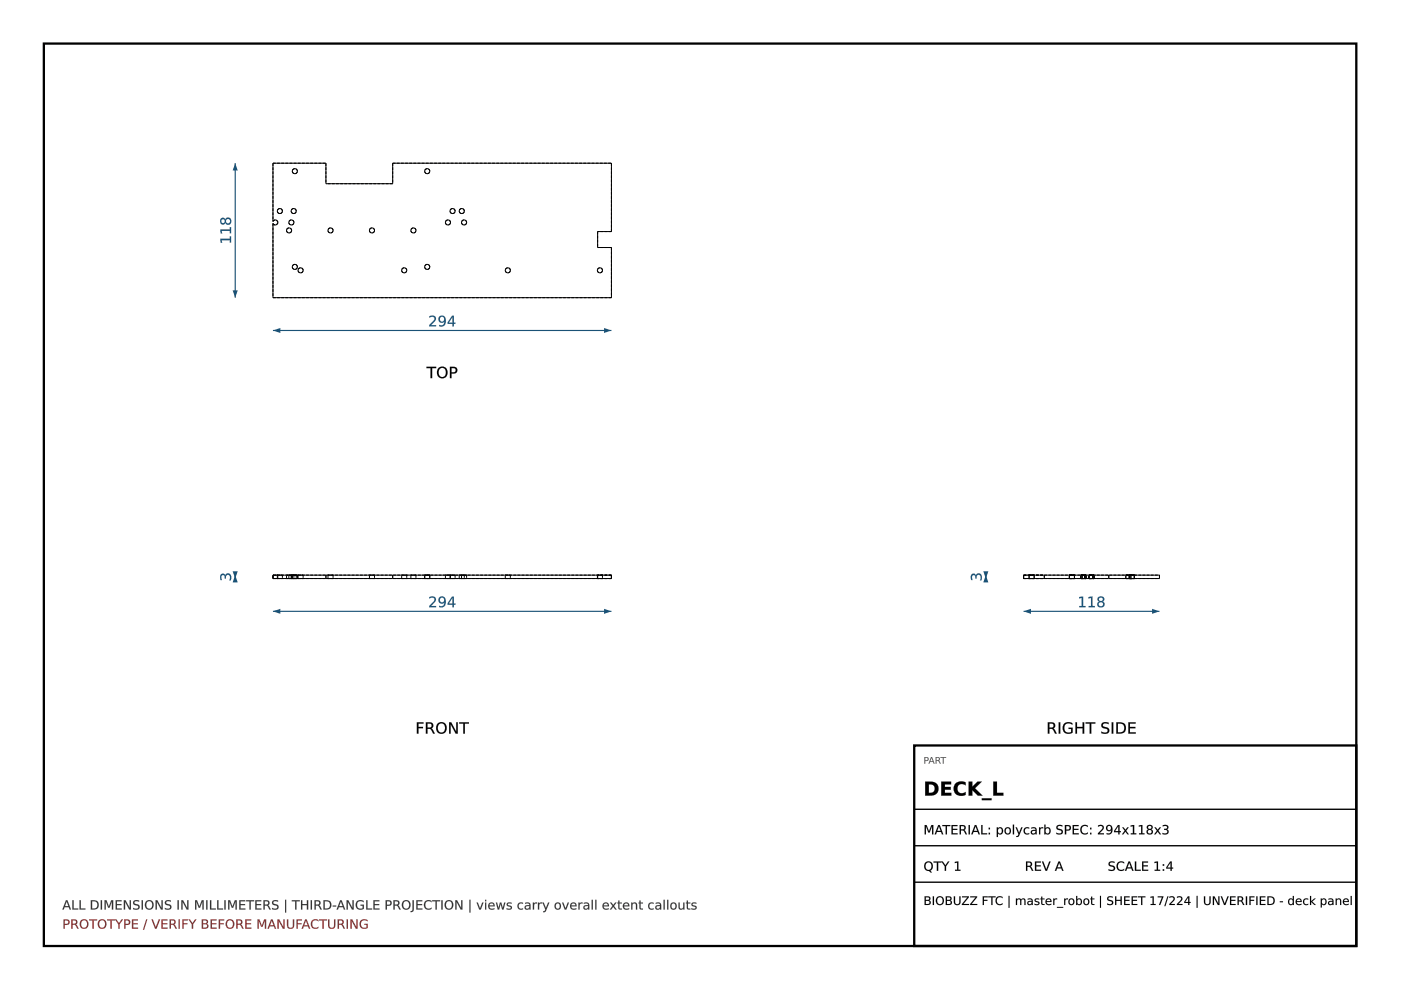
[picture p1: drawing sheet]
<svg xmlns="http://www.w3.org/2000/svg" width="297mm" height="210mm" viewBox="0 0 297 210" stroke-linecap="round" stroke-linejoin="round" font-family="sans-serif">
<path d="M9.3 9.2h278.3v191.4h-278.3z" fill="none" stroke="#000" stroke-width=".49"/>
<path d="M57.9 121.9h71.7v.8h-71.7zM69.1 121.9v.8M83.3 121.9v.8" fill="none" stroke="#000" stroke-width=".21"/>
<g fill="none" stroke="#000" stroke-width=".21" stroke-dasharray=".6 .3" stroke-linecap="butt">
<path d="M57.9 122.7v-.8M57.9 122.7h1M57.9 122.7h71.7M57.9 121.9h1M57.9 121.9h71.7M57.9 121.9v.8M58.8 122.7h1.1M58.8 121.9h1.1M58.8 122.7v-.8M58.9 122.7h-1M58.9 121.9h-1M58.9 122.7v-.8"/>
<path d="M59.9 122.7h-1.1M59.9 121.9h-1.1M59.9 121.9v.8M60.8 122.7h1M60.8 121.9h1M60.8 122.7v-.8M61.2 122.7h1.1M61.2 121.9h1.1M61.2 122.7v-.8M61.7 122.7h1.1M61.7 121.9h1.1M61.7 122.7v-.8"/>
<path d="M61.8 122.7h-1M61.8 121.9h-1M61.8 121.9v.8M62 122.7h1M62 121.9h1M62 122.7v-.8M62.3 122.7h-1.1M62.3 121.9h-1.1M62.3 121.9v.8M62.8 122.7h-1.1M62.8 121.9h-1.1M62.8 121.9v.8"/>
<path d="M63 122.7h-1M63 121.9h-1M63 121.9v.8M63.2 122.7h1.1M63.2 121.9h1.1M63.2 122.7v-.8M64.3 122.7h-1.1M64.3 121.9h-1.1M64.3 121.9v.8M69.1 121.9v.8M69.5 122.7h1.1M69.5 121.9h1.1"/>
<path d="M69.5 122.7v-.8M70.6 122.7h-1.1M70.6 121.9h-1.1M70.6 121.9v.8M78.3 122.7h1.1M78.3 121.9h1.1M78.3 122.7v-.8M79.4 122.7h-1.1M79.4 121.9h-1.1M79.4 121.9v.8M83.3 121.9v.8M85.2 122.7h1"/>
<path d="M85.2 121.9h1M85.2 122.7v-.8M86.2 122.7h-1M86.2 121.9h-1M86.2 121.9v.8M87.1 122.7h1.1M87.1 121.9h1.1M87.1 122.7v-.8M88.2 122.7h-1.1M88.2 121.9h-1.1M88.2 121.9v.8M90 122.7h1.1"/>
<path d="M90 121.9h1.1M90 122.7v-.8M91.1 122.7h-1.1M91.1 121.9h-1.1M91.1 121.9v.8M94.4 122.7h1.1M94.4 121.9h1.1M94.4 122.7v-.8M95.4 122.7h1.1M95.4 121.9h1.1M95.4 122.7v-.8M95.5 122.7h-1.1"/>
<path d="M95.5 121.9h-1.1M95.5 121.9v.8M96.5 122.7h-1.1M96.5 121.9h-1.1M96.5 121.9v.8M97.4 122.7h1M97.4 121.9h1M97.4 122.7v-.8M97.9 122.7h1M97.9 121.9h1M97.9 122.7v-.8M98.4 122.7h-1"/>
<path d="M98.4 121.9h-1M98.4 121.9v.8M98.9 122.7h-1M98.9 121.9h-1M98.9 121.9v.8M107.1 122.7h1.1M107.1 121.9h1.1M107.1 122.7v-.8M108.2 122.7h-1.1M108.2 121.9h-1.1M108.2 121.9v.8M126.7 122.7h1"/>
<path d="M126.7 121.9h1M126.7 122.7v-.8M126.7 121.9v.8M127.7 122.7h-1M127.7 121.9h-1M127.7 121.9v.8M129.6 122.7h-2.9M129.6 121.9h-2.9M129.6 121.9v.8"/>
</g>
<path d="M57.9 129.6h71.7" fill="none" stroke="#1a5276" stroke-width=".24"/>
<g fill="#1a5276">
<path d="M57.9 129.6l1.5-.5v1z"/>
<path d="M128.1 129.1l1.5 .5-1.5 .5z"/>
<path d="M91 126.6a.8 .8 0 0 1 1-.1 .8 .8 0 0 1 .3 1l-.9 1h1v.2h-1.4v-.2l.5-.5a.97 .97 0 0 0 .5-1.2l-.5-.1-.5 .2zM93.2 126.7a.86 .86 0 0 1 1-.1 .86 .86 0 0 1 .3 1 1 1 0 0 1-.4 1 1 1 0 0 1-1 .1v-.3a.72 .72 0 0 0 .8 0 .72 .72 0 0 0 .3-.7 .75 .75 0 0 1-1.1 .1 .75 .75 0 0 1 .1-1.1zM93.2 127.2a.51 .51 0 0 0 1 0 .51 .51 0 0 0-1 0zM95.9 126.8l-.7 1.2h.7zM95.8 126.5h.4v1.5h.4v.2h-.4v.5h-.3v-.5h-1v-.3z"/>
<path d="M91 126.6a.81 .81 0 0 1 1.1-.1 .81 .81 0 0 1 .1 1.2l-.8 .8h1.1v.3h-1.5a.6 .6 0 0 1 .5-.8 .96 .96 0 0 0 .5-1.2l-.5-.1-.5 .2zM91 126.6v.3a.57 .57 0 0 1 .9-.2 .57 .57 0 0 1 0 .9l-.9 .9v.2h1.4v-.2h-1.1l.9-.9a.73 .73 0 0 0 0-1 .73 .73 0 0 0-1 0zM93.2 126.7a.87 .87 0 0 1 1-.1 .87 .87 0 0 1 .3 1 1.02 1.02 0 0 1-.4 1 1.02 1.02 0 0 1-1 .1v-.3a.7 .7 0 0 0 .8 0 .7 .7 0 0 0 .3-.7 .76 .76 0 0 1-1.1 .1 .76 .76 0 0 1 .1-1.1zM93.2 126.7a.73 .73 0 0 0 0 1.1 .73 .73 0 0 0 1-.1 .73 .73 0 0 1-.3 .7 .73 .73 0 0 1-.8 0v.3a1.05 1.05 0 0 0 1.2-.2 1.05 1.05 0 0 0 .2-1.2 .78 .78 0 0 0-.5-.8 .78 .78 0 0 0-.8 .2zM93.2 127.2a.5 .5 0 0 0 1 0 .5 .5 0 0 0-1 0zM93.2 127.2a.55 .55 0 0 1 1.1 0 .55 .55 0 0 1-1.1 0zM95.9 126.8l-.7 1.2h.7zM95.9 126.7v1.3h-.8zM95.8 126.5h.5l-.1 1.5 .4-.1v.3h-.4l.1 .6h-.4v-.6h-1v-.3zM95.8 126.5l-.9 1.4v.3h1v.5h.3v-.5h.4v-.2h-.4v-1.5z"/>
</g>
<path d="M49.9 121.9v.8" fill="none" stroke="#1a5276" stroke-width=".24"/>
<g fill="#1a5276">
<path d="M49.9 121.9l.5 1.6h-1.1z"/>
<path d="M49.3 121.1h1.1l-.5 1.6z"/>
<path d="M46.8 121.8l.6-.2 .4 .4a.69 .69 0 0 1 .9-.4 .69 .69 0 0 1 .3 1l-.1 .4h-.3a.67 .67 0 0 0 .2-.7 .67 .67 0 0 0-.7-.4l-.2 .3v.5h-.3v-.3a.37 .37 0 0 0-.3-.5 .37 .37 0 0 0-.4 .5l.1 .6h-.2l-.1-.6z"/>
<path d="M46.8 121.8a.52 .52 0 0 1 .6-.2 .52 .52 0 0 1 .4 .4 .62 .62 0 0 1 .5-.5 .62 .62 0 0 1 .7 .5v.2a.55 .55 0 0 1 .1 .6 .55 .55 0 0 1-.5 .3v-.1a.65 .65 0 0 0 .2-.7 .65 .65 0 0 0-.6-.4l-.3 .3v.5h-.3v-.3a.36 .36 0 0 0-.3-.5 .36 .36 0 0 0-.4 .5l.1 .6a.54 .54 0 0 1-.3-.8zM46.8 121.8l-.1 .9 .1 .3h.2a.77 .77 0 0 1 .3-1.1l.3 .1v.7h.3a.52 .52 0 0 1 .4-.8 .52 .52 0 0 1 .5 .7l-.2 .4h.3a.85 .85 0 0 0 .1-1 .85 .85 0 0 0-1-.3l-.2 .3a.53 .53 0 0 0-.4-.4 .53 .53 0 0 0-.6 .2z"/>
</g>
<g fill="#000">
<path d="M88.4 153.1h1.4v.3h-1.1v.7h1v.3h-1v1.1h-.3zM90.3 153.1h.7a.67 .67 0 0 1 .8 .5 .67 .67 0 0 1-.3 .8l.7 1.1h-.4l-.4-.8-.4-.2h-.4v1h-.3zM90.6 153.4v.9h.4a.43 .43 0 0 0 .5-.5 .43 .43 0 0 0-.5-.4zM93 153.6a.95 .95 0 0 0-.1 1.2 .95 .95 0 0 0 1.1 .4 .96 .96 0 0 0 .4-1.2 .96 .96 0 0 0-1.2-.5zM92.4 154.3a1.2 1.2 0 0 1 2.4 0 1.2 1.2 0 0 1-2.4 0zM95.2 153.1h.5l1 2.1v-2.1h.4v2.4h-.5l-1.1-2v2h-.3zM97.4 153.1h2v.3h-.8v2.1h-.4v-2.1h-.8z"/>
<path d="M88.4 153.1h1.4v.3h-1.1v.7h1v.3h-1v1.2h-.3zM88.4 153.1v2.4h.3v-1.1h1v-.3h-1v-.7h1.1v-.3zM90.3 153.1h.7a.69 .69 0 0 1 .9 .5 .69 .69 0 0 1-.4 .8l.3 .3 .4 .9h-.4l-.5-1-.7-.1v1.1h-.3zM90.3 153.1v2.4h.3v-1l.7 .1 .5 .9h.4l-.5-.8-.3-.3a.65 .65 0 0 0 .4-.8 .65 .65 0 0 0-.8-.4zM90.6 153.4v.9l.4-.1a.41 .41 0 0 0 .5-.4 .41 .41 0 0 0-.5-.4zM90.6 153.4a.72 .72 0 0 1 .9 .2v.2a.42 .42 0 0 1-.5 .5h-.4zM93 153.6a.93 .93 0 0 0-.1 1.2 .93 .93 0 0 0 1.1 .4 .95 .95 0 0 0 .3-1.2 .95 .95 0 0 0-1.1-.5zM93 153.6a.85 .85 0 0 1 1.1-.1 .85 .85 0 0 1 .3 1.1 .79 .79 0 0 1-1 .7 .79 .79 0 0 1-.6-1zM92.4 154.3a1.22 1.22 0 0 1 2.4 0 1.22 1.22 0 0 1-2.4 0zM92.4 154.3a1.2 1.2 0 0 0 2.4 0 1.2 1.2 0 0 0-2.4 0zM95.2 153.1h.5l1 2.1v-2.1h.4v2.5h-.5l-1.1-2.1 .1 2.1h-.4zM95.2 153.1v2.4h.3l.1-2 1 2h.5v-2.4h-.4v2.1l-1-2.1zM97.4 153.1h2v.3h-.8v2.2h-.4v-2.2h-.8zM97.4 153.1v.3h.8v2.1h.4l-.1-2.1h.9v-.3z"/>
</g>
<g fill="none" stroke="#000" stroke-width=".21">
<path d="M57.9 34.6h11.2v4.4h14.2v-4.4h46.3v14.5h-2.9v3.4h2.9v10.6h-71.7v-15.7a.54 .54 0 0 0 .8 .2 .54 .54 0 0 0 0-.9 .54 .54 0 0 0-.8 .2z"/>
<circle cx="62.5" cy="36.3" r=".53"/>
<circle cx="90.6" cy="36.3" r=".53"/>
<circle cx="59.3" cy="44.7" r=".53"/>
<circle cx="61.3" cy="48.9" r=".53"/>
<circle cx="61.8" cy="47.2" r=".53"/>
<circle cx="62.3" cy="44.7" r=".53"/>
<circle cx="62.5" cy="56.6" r=".53"/>
<circle cx="63.7" cy="57.3" r=".53"/>
<circle cx="70.1" cy="48.9" r=".53"/>
<circle cx="78.9" cy="48.9" r=".53"/>
<circle cx="85.7" cy="57.3" r=".53"/>
<circle cx="87.7" cy="48.9" r=".53"/>
<circle cx="90.6" cy="56.6" r=".53"/>
<circle cx="95" cy="47.2" r=".53"/>
<circle cx="96" cy="44.7" r=".53"/>
<circle cx="97.9" cy="44.7" r=".53"/>
<circle cx="98.4" cy="47.2" r=".53"/>
<circle cx="107.7" cy="57.3" r=".53"/>
<circle cx="127.2" cy="57.3" r=".53"/>
</g>
<g fill="none" stroke="#000" stroke-width=".21" stroke-dasharray=".6 .3" stroke-linecap="butt">
<path d="M57.9 34.6v12.3M57.9 34.6h11.2M69.1 34.6v4.4M83.3 34.6h46.3M83.3 34.6v4.4M83.3 39h-14.2M129.6 34.6v14.5M57.9 47.4a.54 .54 0 0 0 .6 .3 .54 .54 0 0 0 .4-.5M57.9 47.4v15.7M58.9 47.2a.54 .54 0 0 0-.4-.6 .54 .54 0 0 0-.6 .3M126.7 49.1v3.4M129.6 52.5v10.6"/>
<path d="M129.6 52.5h-2.9M129.6 49.1h-2.9M57.9 63.1h71.7"/>
<circle cx="62.5" cy="36.3" r=".53"/>
<circle cx="90.6" cy="36.3" r=".53"/>
<circle cx="59.3" cy="44.7" r=".53"/>
<circle cx="61.3" cy="48.9" r=".53"/>
<circle cx="61.8" cy="47.2" r=".53"/>
<circle cx="62.3" cy="44.7" r=".53"/>
<circle cx="62.5" cy="56.6" r=".53"/>
<circle cx="63.7" cy="57.3" r=".53"/>
<circle cx="70.1" cy="48.9" r=".53"/>
<circle cx="78.9" cy="48.9" r=".53"/>
<circle cx="85.7" cy="57.3" r=".53"/>
<circle cx="87.7" cy="48.9" r=".53"/>
<circle cx="90.6" cy="56.6" r=".53"/>
<circle cx="95" cy="47.2" r=".53"/>
<circle cx="96" cy="44.7" r=".53"/>
<circle cx="97.9" cy="44.7" r=".53"/>
<circle cx="98.4" cy="47.2" r=".53"/>
<circle cx="107.7" cy="57.3" r=".53"/>
<circle cx="127.2" cy="57.3" r=".53"/>
</g>
<path d="M57.9 70.1h71.7" fill="none" stroke="#1a5276" stroke-width=".24"/>
<g fill="#1a5276">
<path d="M57.9 70.1l1.5-.6v1.1z"/>
<path d="M128.1 69.5l1.5 .6-1.5 .5z"/>
<path d="M91 67.1a.8 .8 0 0 1 1-.1 .8 .8 0 0 1 .3 .9l-.9 1h1v.3h-1.4v-.3l.5-.4a.97 .97 0 0 0 .5-1.2l-.5-.1-.5 .2zM93.2 67.1a.86 .86 0 0 1 1 0 .86 .86 0 0 1 .3 1 1 1 0 0 1-.4 1 1 1 0 0 1-1 .1v-.3a.72 .72 0 0 0 .8 0 .72 .72 0 0 0 .3-.7 .75 .75 0 0 1-1.1 0 .75 .75 0 0 1 .1-1.1zM93.2 67.7a.51 .51 0 0 0 1 0 .51 .51 0 0 0-1 0zM95.9 67.2l-.7 1.2h.7zM95.8 66.9h.4v1.5h.4v.3h-.4v.5h-.3v-.5h-1v-.3z"/>
<path d="M91 67a.81 .81 0 0 1 1.1 0 .81 .81 0 0 1 .1 1.1l-.8 .8h1.1v.3h-1.5a.6 .6 0 0 1 .5-.7 .96 .96 0 0 0 .5-1.2l-.5-.1-.5 .2zM91 67.1v.3a.57 .57 0 0 1 .9-.2 .57 .57 0 0 1 0 .9l-.9 .8v.3h1.4v-.3l-1.1 .1 .9-.9a.73 .73 0 0 0 0-1 .73 .73 0 0 0-1-.1zM93.2 67.1a.87 .87 0 0 1 1-.1 .87 .87 0 0 1 .3 1.1 1.02 1.02 0 0 1-.4 1 1.02 1.02 0 0 1-1 .1v-.3a.7 .7 0 0 0 .8 0 .7 .7 0 0 0 .3-.7 .76 .76 0 0 1-1.1 0 .76 .76 0 0 1 .1-1.1zM93.2 67.1a.73 .73 0 0 0 0 1.1 .73 .73 0 0 0 1-.1 .73 .73 0 0 1-.3 .8 .73 .73 0 0 1-.8 0v.2a1.05 1.05 0 0 0 1.2-.2 1.05 1.05 0 0 0 .2-1.2 .78 .78 0 0 0-.5-.7 .78 .78 0 0 0-.8 .1zM93.2 67.7a.5 .5 0 0 0 1 0 .5 .5 0 0 0-1 0zM93.2 67.7a.55 .55 0 0 1 1.1 0 .55 .55 0 0 1-1.1 0zM95.9 67.2l-.7 1.2h.7zM95.9 67.2v1.2h-.8zM95.8 66.9h.5l-.1 1.5h.4v.3h-.4l.1 .5h-.4v-.5h-1v-.3zM95.8 66.9l-.9 1.5v.3h1v.5h.3v-.5h.4v-.3h-.4v-1.5z"/>
</g>
<path d="M49.9 34.6v28.5" fill="none" stroke="#1a5276" stroke-width=".24"/>
<g fill="#1a5276">
<path d="M49.9 34.6l.5 1.6h-1.1z"/>
<path d="M49.3 61.6h1.1l-.5 1.5z"/>
<path d="M46.7 50.6h2v-.5h.3v1.3h-.3v-.5h-1.7l.1 .6h-.3zM46.7 48.7h2v-.5h.3v1.3h-.3v-.5h-1.7l.1 .5h-.3zM47.9 46.9a.46 .46 0 0 0 .9 0 .46 .46 0 0 0-.9 0zM46.8 46.4l.6-.2 .4 .4a.7 .7 0 0 1 1-.4 .7 .7 0 0 1 .2 1.1 .63 .63 0 0 1-.7 .4 .63 .63 0 0 1-.5-.5 .63 .63 0 0 1-1 .3 .63 .63 0 0 1-.1-1zM46.9 46.9a.41 .41 0 0 0 .8 0 .41 .41 0 0 0-.8 0z"/>
<path d="M46.7 50.6h2v-.5h.3v1.3h-.3v-.5h-1.7l.1 .6h-.3zM46.7 50.6l.1 .9h.3l-.1-.6h1.7v.5h.3v-1.3h-.3v.5zM46.7 48.6l2 .1v-.6h.3v1.4h-.3v-.5h-1.7l.1 .5h-.3zM46.7 48.7l.1 .8h.3l-.1-.6h1.7v.6h.3v-1.3h-.3v.5zM47.9 46.9a.45 .45 0 0 0 .9 0 .45 .45 0 0 0-.9 0zM47.9 46.9a.48 .48 0 0 1 .9 0 .48 .48 0 0 1-.9 0zM46.8 46.4a.54 .54 0 0 1 .6-.2 .54 .54 0 0 1 .4 .4 .63 .63 0 0 1 .5-.5 .63 .63 0 0 1 .7 .4 .72 .72 0 0 1-.2 1.1 .72 .72 0 0 1-1-.4 .56 .56 0 0 1-.6 .4 .56 .56 0 0 1-.5-.5zM46.8 46.4a.65 .65 0 0 0-.1 .9 .65 .65 0 0 0 1 .1l.1-.2a.66 .66 0 0 0 1 .2 .66 .66 0 0 0 0-1 .66 .66 0 0 0-1 .2l-.4-.4zM46.9 46.9a.4 .4 0 0 0 .8 0 .4 .4 0 0 0-.8 0zM46.9 46.9a.42 .42 0 0 1 .8 0 .42 .42 0 0 1-.8 0z"/>
</g>
<g fill="#000">
<path d="M90.4 77.8h2.1v.2h-.9v2.2h-.3v-2.2h-.9zM93.2 78.3a.95 .95 0 0 0-.1 1.1 .95 .95 0 0 0 1.1 .4 .96 .96 0 0 0 .3-1.2 .96 .96 0 0 0-1.1-.5zM92.6 78.9a1.2 1.2 0 0 1 2.4 0 1.2 1.2 0 0 1-2.4 0zM95.7 78v.9h.4a.45 .45 0 0 0 .5-.4 .45 .45 0 0 0-.5-.5zM95.4 77.8h.7a.72 .72 0 0 1 .9 .7 .72 .72 0 0 1-.9 .7h-.4v1h-.3z"/>
<path d="M90.4 77.8h2.1v.3l-.9-.1v2.2h-.3v-2.2l-.9 .1zM90.4 77.8v.2h.9v2.2h.3v-2.2h.9v-.2zM93.2 78.3a.93 .93 0 0 0-.1 1.1 .93 .93 0 0 0 1.1 .4 .95 .95 0 0 0 .3-1.2 .95 .95 0 0 0-1.1-.5zM93.2 78.2a.85 .85 0 0 1 1.1 0 .85 .85 0 0 1 .2 1.1 .79 .79 0 0 1-.9 .7 .79 .79 0 0 1-.6-1zM92.5 78.9a1.25 1.25 0 0 1 2.5 0 1.25 1.25 0 0 1-2.5 0zM92.6 78.9a1.2 1.2 0 0 0 2.4 0 1.2 1.2 0 0 0-2.4 0zM95.7 78v.9h.4a.43 .43 0 0 0 .5-.4 .43 .43 0 0 0-.5-.4zM95.7 78h.4a.47 .47 0 0 1 .5 .5 .47 .47 0 0 1-.5 .5h-.4zM95.4 77.8h.7a.74 .74 0 0 1 .9 .7 .74 .74 0 0 1-.9 .7h-.4v1h-.3zM95.4 77.8v2.4h.3v-1a.85 .85 0 0 0 1.2-.9l-.3-.4z"/>
</g>
<path d="M217 121.9h28.8v.8h-28.8zM231.7 121.9v.8M235.1 121.9v.8" fill="none" stroke="#000" stroke-width=".21"/>
<g fill="none" stroke="#000" stroke-width=".21" stroke-dasharray=".6 .3" stroke-linecap="butt">
<path d="M217 122.7h12.5M217 121.9h12.5M217 121.9v.8M217 122.7h4.4M217 121.9h4.4M217 122.7v-.8M218.2 122.7h1.1M218.2 121.9h1.1M218.2 122.7v-.8M218.7 122.7h-.5M218.7 121.9h-.5M219.3 122.7h-.6"/>
<path d="M219.3 121.9h-.6M219.3 122.7v-.8M221.4 121.9v.8M226.7 122.7h1.1M226.7 121.9h1.1M226.7 122.7v-.8M227.3 122.7h-.6M227.3 121.9h-.6M227.8 122.7h-.5M227.8 121.9h-.5M227.8 122.7v-.8M229.2 122.7h.3"/>
<path d="M229.2 122.7h1M229.2 121.9h.3M229.2 121.9h1M229.2 122.7v-.8M229.5 122.7v-.8M229.7 122.7h-.8M229.7 122.7h-.5M229.7 121.9h-.8M229.7 121.9h-.5M229.9 122.7h.3M229.9 122.7h15.9M229.9 122.7v-.8"/>
<path d="M229.9 121.9h.3M229.9 121.9h15.9M230.2 122.7h-.5M230.2 121.9h-.5M230.2 122.7v-.8M230.9 122.7h1.1M230.9 121.9h1.1M230.9 122.7v-.8M231.4 122.7h-.5M231.4 121.9h-.5M231.7 121.9v.8M232 122.7h-.6"/>
<path d="M232 121.9h-.6M232 122.7v-.8M235.1 121.9v.8M238.7 122.7h1.3M238.7 121.9h1.3M238.7 122.7v-.8M239.2 122.7h-.5M239.2 121.9h-.5M239.4 122.7h1.4M239.4 122.7h1.1M239.4 121.9h1.4M239.4 121.9h1.1"/>
<path d="M239.4 122.7v-.8M239.8 122.7h-.6M239.8 121.9h-.6M239.8 122.7v-.8M240 122.7h-.8M240 122.7h-.6M240 121.9h-.8M240 121.9h-.6M240.5 122.7h-.5M240.5 121.9h-.5M240.5 122.7v-.8M245.8 121.9v.8"/>
</g>
<path d="M217 129.6h28.8" fill="none" stroke="#1a5276" stroke-width=".24"/>
<g fill="#1a5276">
<path d="M217 129.6l1.6-.5v1z"/>
<path d="M244.3 129.1l1.5 .5-1.5 .5z"/>
<path d="M228.8 126.6l.8-.1v2h.5v.2h-1.3v-.2h.5v-1.7l-.5 .1zM230.8 126.6l.8-.1v2h.5v.2h-1.3v-.2h.5v-1.7l-.5 .1zM232.9 128.1a.5 .5 0 0 0 1 0 .5 .5 0 0 0-1 0zM232.9 126.6a.7 .7 0 0 1 .9-.1 .7 .7 0 0 1 .2 .9l-.3 .1a.7 .7 0 0 1 .4 1.1 .7 .7 0 0 1-1.1 .1 .62 .62 0 0 1-.4-.6 .62 .62 0 0 1 .5-.6l-.4-.3zM233 127a.41 .41 0 0 0 .8 0 .41 .41 0 0 0-.8 0z"/>
<path d="M228.8 126.6l.9-.1-.1 2h.6v.3h-1.4v-.3h.5v-1.7l-.5 .1zM228.8 126.6v.3l.5-.1v1.7h-.5v.2h1.3v-.2h-.5v-2zM230.8 126.6l.8-.1v2h.5v.3h-1.3v-.3h.5v-1.7l-.5 .1zM230.8 126.6v.3l.5-.1v1.7h-.5v.2h1.3v-.2h-.5v-2zM233 128.1a.45 .45 0 0 0 .8 0 .45 .45 0 0 0-.8 0zM232.9 128.1a.5 .5 0 0 1 1 0 .5 .5 0 0 1-1 0zM232.9 126.6a.71 .71 0 0 1 .9-.1 .71 .71 0 0 1 .2 .9l-.3 .1a.63 .63 0 0 1 .5 .7 .63 .63 0 0 1-.6 .6 .69 .69 0 0 1-.9-.3 .69 .69 0 0 1 .4-1 .53 .53 0 0 1-.4-.4 .53 .53 0 0 1 .2-.5zM232.9 126.6a.54 .54 0 0 0 .2 1 .66 .66 0 0 0-.4 .9 .66 .66 0 0 0 .9 .3 .63 .63 0 0 0 .6-.6 .63 .63 0 0 0-.5-.7 .59 .59 0 0 0 .4-.8 .59 .59 0 0 0-.9-.2zM233 127a.4 .4 0 0 0 .8 0 .4 .4 0 0 0-.8 0zM233 127.1a.43 .43 0 0 1 .8 0 .43 .43 0 0 1-.8 0z"/>
</g>
<path d="M209 121.9v.8" fill="none" stroke="#1a5276" stroke-width=".24"/>
<g fill="#1a5276">
<path d="M209 121.9l.6 1.6h-1.1z"/>
<path d="M208.5 121.1h1.1l-.6 1.6z"/>
<path d="M206 121.8l.6-.2 .3 .4a.69 .69 0 0 1 .9-.4 .69 .69 0 0 1 .4 1l-.1 .4h-.3a.67 .67 0 0 0 .1-.7 .67 .67 0 0 0-.6-.4l-.2 .3-.1 .5h-.2v-.3a.37 .37 0 0 0-.4-.5 .37 .37 0 0 0-.3 .5l.1 .6h-.3l-.1-.6z"/>
<path d="M206 121.8a.52 .52 0 0 1 .5-.2 .52 .52 0 0 1 .4 .4 .62 .62 0 0 1 .6-.5 .62 .62 0 0 1 .6 .5l.1 .2a.55 .55 0 0 1 0 .6 .55 .55 0 0 1-.5 .3l.1-.1a.65 .65 0 0 0 .1-.7 .65 .65 0 0 0-.6-.4l-.2 .3v.5h-.3v-.3a.36 .36 0 0 0-.4-.5 .36 .36 0 0 0-.3 .5l.1 .6a.54 .54 0 0 1-.4-.8zM206 121.8l-.1 .9v.3h.3a.77 .77 0 0 1 .2-1.1l.3 .1 .1 .7h.2a.52 .52 0 0 1 .5-.8 .52 .52 0 0 1 .4 .7l-.1 .4h.3a.85 .85 0 0 0 0-1 .85 .85 0 0 0-1-.3l-.2 .3a.53 .53 0 0 0-.4-.4 .53 .53 0 0 0-.5 .2z"/>
</g>
<g fill="#000">
<path d="M222.2 153.1h.7a.67 .67 0 0 1 .8 .5 .67 .67 0 0 1-.4 .8l.7 1.1h-.3l-.4-.8-.5-.2h-.3v1h-.3zM222.5 153.4v.9h.4a.43 .43 0 0 0 .5-.5 .43 .43 0 0 0-.5-.4zM224.5 153.1h.3v2.4h-.3zM225.6 153.4a1.51 1.51 0 0 1 1.8-.1v.4a.99 .99 0 0 0-1.4-.1 .99 .99 0 0 0-.2 1.3 .99 .99 0 0 0 1.3 .3v-.6h-.5v-.3h.8v1a1.3 1.3 0 0 1-1.8-.1 1.3 1.3 0 0 1 0-1.8zM228 153.1h.3v1h1.2v-1h.4v2.4h-.4v-1.1h-1.2v1.1h-.3zM230.2 153.1h2v.3h-.8v2.1h-.4v-2.1h-.8zM233.7 153.3l1-.2 .3 .1v.3a.82 .82 0 0 0-1.2 .3l.1 .2a1.3 1.3 0 0 1 1.3 .9 1.1 1.1 0 0 1-1.7 .5v-.3a.74 .74 0 0 0 .8 .3 .74 .74 0 0 0 .5-.6l-.1-.2a1.34 1.34 0 0 1-1.2-.8zM235.7 153.1h.3v2.4h-.3zM237 153.4v1.9a1 1 0 0 0 1.4-1 1 1 0 0 0-1.4-.9zM236.7 153.1h.7a1.21 1.21 0 0 1 1.3 1.2 1.21 1.21 0 0 1-1.3 1.2h-.7zM239.2 153.1h1.6v.3h-1.2v.7h1.1v.3h-1.1v.9h1.2v.2h-1.6z"/>
<path d="M222.1 153.1h.8a.69 .69 0 0 1 .8 .5 .69 .69 0 0 1-.4 .8l.3 .3 .5 .9h-.4l-.6-1-.6-.1v1.1h-.4zM222.2 153.1v2.4h.3v-1l.7 .1 .5 .9h.3l-.4-.8-.3-.3a.65 .65 0 0 0 .4-.8 .65 .65 0 0 0-.8-.4zM222.5 153.4v.9l.4-.1a.41 .41 0 0 0 .5-.4 .41 .41 0 0 0-.5-.4zM222.5 153.4a.72 .72 0 0 1 .9 .2v.2a.42 .42 0 0 1-.5 .5h-.4zM224.5 153.1h.3v2.5h-.3zM224.5 153.1v2.4h.3v-2.4zM225.6 153.4a1.5 1.5 0 0 1 1.8-.1v.4a.98 .98 0 0 0-1.4-.1 .98 .98 0 0 0-.2 1.3 .98 .98 0 0 0 1.3 .3v-.6h-.6v-.3h.9v1a1.32 1.32 0 0 1-1.8-.1 1.32 1.32 0 0 1 0-1.8zM225.6 153.4a1.29 1.29 0 0 0 0 1.8 1.29 1.29 0 0 0 1.8 .1v-1h-.8v.3l.5-.1v.7a.99 .99 0 0 1-1.3-.3 .99 .99 0 0 1 .2-1.3 .99 .99 0 0 1 1.4 .1v-.4a1.57 1.57 0 0 0-1.8 .1zM228 153.1h.4v1h1.1v-1h.4v2.5h-.4v-1.2h-1.2l.1 1.2h-.4zM228 153.1v2.4h.3v-1.1h1.3l-.1 1.1h.4v-2.4h-.4l.1 1h-1.3v-1zM230.2 153.1h2v.3h-.8v2.2h-.4v-2.2h-.8zM230.2 153.1v.3h.9l-.1 2.1h.4v-2.1h.8v-.3zM233.7 153.3l.4-.2 .8 .1h.2v.4a.87 .87 0 0 0-1.3 .2l.1 .2 .6 .2a.76 .76 0 0 1 .7 .9 .76 .76 0 0 1-1.1 .5l-.6-.1v-.4a.72 .72 0 0 0 .8 .3 .72 .72 0 0 0 .5-.6l-.4-.3a.72 .72 0 0 1-.8-.4 .72 .72 0 0 1 .1-.8zM233.7 153.3a.64 .64 0 0 0-.1 .7 .64 .64 0 0 0 .6 .4 .5 .5 0 0 1 .7 .6 .5 .5 0 0 1-.8 .3l-.6-.2v.3a1.09 1.09 0 0 0 1.7-.5 .82 .82 0 0 0-.9-.7l-.3-.1a.44 .44 0 0 1-.1-.6 .44 .44 0 0 1 .6-.1l.6 .1-.1-.3h-.3zM235.7 153.1h.3v2.5h-.3zM235.7 153.1v2.4h.3v-2.4zM237 153.4v1.9a.98 .98 0 0 0 1.4-1 .98 .98 0 0 0-1.4-.9zM237 153.4a1.01 1.01 0 0 1 1.4 .9 1.01 1.01 0 0 1-1.4 1zM236.7 153.1a1.7 1.7 0 0 1 2 .7 1.21 1.21 0 0 1-.1 1.3 1.21 1.21 0 0 1-1.2 .5h-.7zM236.7 153.1v2.4h.7a1.19 1.19 0 0 0 1.3-1.2 1.19 1.19 0 0 0-1.3-1.1zM239.2 153.1h1.6v.3h-1.2v.7h1.1v.3h-1.1v.9h1.2v.3h-1.6zM239.2 153.1v2.4h1.6v-.2h-1.3v-.9h1.2v-.3h-1.2v-.7h1.3v-.3z"/>
</g>
<g fill="#333">
<path d="M14.1 191.1l-.3 1h.7zM14 190.9h.3l.8 1.9h-.3l-.2-.5h-.9l-.2 .5h-.3zM15.3 190.9h.3v1.7h1v.2h-1.3zM16.9 190.9h.2v1.7h1v.2h-1.2zM19.5 191.1v1.5a.82 .82 0 0 0 1.1-.7 .82 .82 0 0 0-1.1-.8zM19.3 190.9h.5a.99 .99 0 0 1 1.1 1 .99 .99 0 0 1-1.1 .9h-.5zM21.4 190.9h.2v1.9h-.2zM22.2 190.9h.4l.5 1.3 .5-1.3h.4v1.9h-.3v-1.7l-.5 1.4h-.3l-.5-1.4v1.7h-.2zM24.5 190.9h1.3v.2h-1v.6h.9v.2h-.9v.7h1v.2h-1.3zM26.3 190.9h.3l.9 1.6v-1.6h.3v1.9h-.4l-.9-1.6v1.6h-.2zM28.4 191l.8-.1h.3v.3a.51 .51 0 0 0-.6-.2 .51 .51 0 0 0-.3 .6 .96 .96 0 0 1 1 .9 1 1 0 0 1-1.4 .3v-.3a.64 .64 0 0 0 1.1-.3l-.1-.1a.97 .97 0 0 1-1-.9zM30 190.9h.3v1.9h-.3zM31.2 191.3a.78 .78 0 0 0-.1 .9 .78 .78 0 0 0 .9 .4 .76 .76 0 0 0 .3-1.1 .76 .76 0 0 0-1.1-.2zM30.7 191.8a.99 .99 0 0 1 1.9 0 .99 .99 0 0 1-1.9 0zM33 190.9h.4l.8 1.6v-1.6h.3v1.9h-.4l-.8-1.6v1.6h-.3zM35.1 191l.8-.1h.3v.3a.51 .51 0 0 0-.6-.2 .51 .51 0 0 0-.3 .6 .96 .96 0 0 1 1 .9 1 1 0 0 1-1.3 .3v-.3a.64 .64 0 0 0 1-.3v-.1a.97 .97 0 0 1-1-.9zM37.6 190.9h.3v1.9h-.3zM38.4 190.9h.4l.9 1.6v-1.6h.3v1.9h-.4l-.9-1.6v1.6h-.3zM41.4 190.9h.4l.5 1.3 .5-1.3h.4v1.9h-.3v-1.7l-.5 1.4h-.3l-.5-1.4v1.7h-.2zM43.7 190.9h.3v1.9h-.3zM44.5 190.9h.3v1.7h1v.2h-1.3zM46 190.9h.3v1.7h1v.2h-1.3zM47.6 190.9h.2v1.9h-.2zM48.4 190.9h.4l.5 1.3 .5-1.3h.4v1.9h-.3v-1.7l-.5 1.4h-.2l-.6-1.4v1.7h-.2zM50.7 190.9h1.3v.2h-1v.6h1v.2h-1v.7h1v.2h-1.3zM52.2 190.9h1.7v.2h-.7v1.7h-.3v-1.7h-.7zM54.1 190.9h1.3v.2h-1v.6h.9v.2h-.9v.7h1v.2h-1.3zM55.9 190.9h.6a.55 .55 0 0 1 .6 .3 .55 .55 0 0 1-.3 .7l.6 .9h-.3l-.3-.6-.4-.2h-.3v.8h-.2zM56.1 191.1v.7h.4a.35 .35 0 0 0 .4-.4 .35 .35 0 0 0-.4-.3zM57.9 191l.8-.1h.3v.3a.51 .51 0 0 0-.7-.2 .51 .51 0 0 0-.3 .6 .96 .96 0 0 1 1 .9 1 1 0 0 1-1.3 .3v-.3a.64 .64 0 0 0 1.1-.3l-.1-.1a.97 .97 0 0 1-1-.9zM60.4 190.8h.3v2.7h-.3zM61.9 190.9h1.7v.2h-.7v1.7h-.3v-1.7h-.7zM63.8 190.9h.3v.8h1v-.8h.2v1.9h-.2v-.9h-1v.9h-.3zM65.9 190.9h.2v1.9h-.2zM66.7 190.9h.6a.55 .55 0 0 1 .6 .3 .55 .55 0 0 1-.3 .7l.6 .9h-.3l-.3-.6-.4-.2h-.2v.8h-.3zM67 191.1v.7h.3a.35 .35 0 0 0 .4-.4 .35 .35 0 0 0-.4-.3zM68.9 191.1v1.5a.82 .82 0 0 0 1.1-.7 .82 .82 0 0 0-1.1-.8zM68.6 190.9h.5a.99 .99 0 0 1 1.2 1 .99 .99 0 0 1-1.2 .9h-.5zM70.6 192h.7v.2h-.7zM72.3 191.1l-.4 1h.7zM72.1 190.9h.3l.8 1.9h-.3l-.2-.5h-.9l-.2 .5h-.2zM73.5 190.9h.3l.9 1.6v-1.6h.3v1.9h-.4l-.9-1.6v1.6h-.2zM75.7 191.1l.4-.2 .5-.1 .5 .2v.3a.81 .81 0 0 0-1.1-.1 .81 .81 0 0 0-.2 1.1 .81 .81 0 0 0 1.1 .3v-.6h-.5v-.2h.8v.9a1.07 1.07 0 0 1-1.5-.1 1.07 1.07 0 0 1 0-1.5zM77.6 190.9h.3v1.7h1v.2h-1.3zM79.2 190.9h1.2v.2h-1v.6h1v.2h-1v.7h1.1v.2h-1.3zM82 191.1v.7h.4a.37 .37 0 0 0 .4-.3 .37 .37 0 0 0-.4-.4zM81.8 190.9h.6a.6 .6 0 0 1 .7 .6 .6 .6 0 0 1-.7 .6h-.4v.7h-.2zM83.4 190.9h.6a.55 .55 0 0 1 .7 .3 .55 .55 0 0 1-.3 .7l.6 .9h-.3l-.4-.6-.3-.2h-.3v.8h-.3zM83.7 191.1v.7h.3a.35 .35 0 0 0 .4-.4 .35 .35 0 0 0-.4-.3zM85.7 191.3a.78 .78 0 0 0-.2 .9 .78 .78 0 0 0 1 .4 .76 .76 0 0 0 .2-1.1 .76 .76 0 0 0-1-.2zM85.1 191.8a1 1 0 0 1 2 0 1 1 0 0 1-2 0zM87.5 190.9h.2v2l-.2 .4-.4 .1v-.2l.3-.3zM88.3 190.9h1.2v.2h-1v.6h1v.2h-1v.7h1.1v.2h-1.3zM90.1 191.1l.5-.2 .4-.1 .5 .2v.3a.78 .78 0 0 0-1.1 0 .78 .78 0 0 0 0 1.1 .78 .78 0 0 0 1.1 0v.3a1.04 1.04 0 0 1-1.4-.2 1.04 1.04 0 0 1 0-1.4zM91.6 190.9h1.7v.2h-.7v1.7h-.3v-1.7h-.7zM93.6 190.9h.2v1.9h-.2zM94.7 191.3a.78 .78 0 0 0-.1 .9 .78 .78 0 0 0 .9 .4 .76 .76 0 0 0 .3-1.1 .76 .76 0 0 0-1.1-.2zM94.2 191.8a1 1 0 0 1 2 0 1 1 0 0 1-2 0zM96.5 190.9h.4l.9 1.6v-1.6h.2v1.9h-.3l-.9-1.6v1.6h-.3zM99.5 190.8h.3v2.7h-.3zM101 191.4h.3l.5 1.2 .4-1.2h.3l-.6 1.4h-.3zM102.8 191.4h.3v1.4h-.3zM102.8 190.8h.3v.3h-.3zM103.7 191.5a.69 .69 0 0 1 .8-.1 .69 .69 0 0 1 .4 .8h-1.1a.67 .67 0 0 0 1 .3v.3a.84 .84 0 0 1-1.1-.1 .84 .84 0 0 1 0-1.2zM103.9 191.7l-.1 .3h.8l-.2-.4zM105.1 191.4h.3l.3 1.1 .3-1.1h.3l.3 1.1 .3-1.1h.2l-.3 1.4h-.3l-.4-1.2-.3 1.2h-.3zM107.6 191.4h.8l.1 .2a.41 .41 0 0 0-.5-.1 .41 .41 0 0 0-.3 .4 .61 .61 0 0 1 .6 .2 .61 .61 0 0 1 .1 .7h-.8h-.2v-.3a.53 .53 0 0 0 .9-.1l-.1-.1a.6 .6 0 0 1-.6-.2 .6 .6 0 0 1 0-.7zM109.9 191.5l.7-.2 .3 .1v.3a.58 .58 0 0 0-.8 0 .58 .58 0 0 0 0 .8 .58 .58 0 0 0 .8 .1v.2a.8 .8 0 0 1-1.1-.2 .8 .8 0 0 1 .1-1.1zM111.6 192.2l-.1 .1a.36 .36 0 0 0 .3 .4 .36 .36 0 0 0 .4-.3v-.3zM111.3 191.4a.73 .73 0 0 1 1.2 .6v.8h-.3v-.2a.53 .53 0 0 1-.6 .3 .53 .53 0 0 1-.4-.6 .53 .53 0 0 1 .7-.4h.3a.53 .53 0 0 0-.3-.4 .53 .53 0 0 0-.6 .2zM113 191.4h.2v.2l.2-.2 .5-.1v.3a.44 .44 0 0 0-.5 0 .44 .44 0 0 0-.2 .5v.7h-.2zM114.1 191.4h.2v.2l.2-.2 .4-.1v.3a.44 .44 0 0 0-.4 0 .44 .44 0 0 0-.2 .5v.7h-.2zM115 191.4h.3l.4 1.1 .5-1.1h.3l-.8 1.8-.2 .2h-.4v-.2h.4l.1-.4zM117.9 191.7a.5 .5 0 0 0 0 .7 .5 .5 0 0 0 .7 0 .51 .51 0 0 0 0-.6 .51 .51 0 0 0-.7-.1zM117.5 192.1a.75 .75 0 0 1 1.5 0 .75 .75 0 0 1-1.5 0zM119.2 191.4h.2l.5 1.2 .5-1.2h.2l-.5 1.4h-.4zM121.1 191.5a.69 .69 0 0 1 .8-.1 .69 .69 0 0 1 .3 .8h-1.1a.67 .67 0 0 0 1.1 .3v.3a.84 .84 0 0 1-1.1-.1 .84 .84 0 0 1 0-1.2zM121.3 191.7l-.2 .3h.9l-.2-.4zM122.6 191.4h.3v.2l.2-.2 .4-.1v.3a.44 .44 0 0 0-.4 0 .44 .44 0 0 0-.2 .5v.7h-.3zM124 192.2v.1a.36 .36 0 0 0 .2 .4 .36 .36 0 0 0 .5-.3v-.3zM123.8 191.4a.73 .73 0 0 1 1.1 .6v.8h-.2v-.2a.53 .53 0 0 1-.7 .3 .53 .53 0 0 1-.3-.6 .53 .53 0 0 1 .7-.4h.3a.53 .53 0 0 0-.4-.4 .53 .53 0 0 0-.5 .2zM125.4 190.8h.3v2h-.3zM126.2 190.8h.3v2h-.3zM127.9 191.5a.69 .69 0 0 1 .9-.1 .69 .69 0 0 1 .3 .8h-1.1a.67 .67 0 0 0 1.1 .3v.3a.84 .84 0 0 1-1.2-.1 .84 .84 0 0 1 0-1.2zM128.1 191.7l-.1 .3h.9l-.3-.4zM129.3 191.4h.3l.4 .5 .4-.5h.3l-.5 .7 .5 .7h-.2l-.5-.5-.4 .5h-.3l.6-.7zM131.1 190.9h.2v.5h.5v.2h-.5v.9l.5 .1v.2h-.5l-.2-.2v-1h-.2v-.2h.2zM132.3 191.5a.69 .69 0 0 1 .8-.1 .69 .69 0 0 1 .3 .8h-1.1a.67 .67 0 0 0 1.1 .3v.3a.84 .84 0 0 1-1.1-.1 .84 .84 0 0 1 0-1.2zM132.5 191.7l-.2 .3h.9l-.2-.4zM133.8 191.4h.3v.2a.54 .54 0 0 1 .6-.2 .54 .54 0 0 1 .4 .6v.8h-.3v-.8a.39 .39 0 0 0-.4-.5 .39 .39 0 0 0-.3 .5v.8h-.3zM135.6 190.9h.2v.5h.5v.2h-.5v.9l.5 .1v.2h-.5l-.2-.2v-1h-.2v-.2h.2zM137.6 191.5l.7-.2 .3 .1v.3a.58 .58 0 0 0-.8 0 .58 .58 0 0 0 0 .8 .58 .58 0 0 0 .8 .1v.2a.8 .8 0 0 1-1.1-.2 .8 .8 0 0 1 .1-1.1zM139.3 192.2l-.1 .1a.36 .36 0 0 0 .3 .4 .36 .36 0 0 0 .4-.3v-.3zM139 191.4a.73 .73 0 0 1 1.2 .6v.8h-.3v-.2a.53 .53 0 0 1-.6 .3 .53 .53 0 0 1-.4-.6 .53 .53 0 0 1 .7-.4h.3a.53 .53 0 0 0-.3-.4 .53 .53 0 0 0-.6 .2zM140.7 190.8h.2v2h-.2zM141.5 190.8h.2v2h-.2zM142.5 191.7a.5 .5 0 0 0-.1 .7 .5 .5 0 0 0 .8 0 .51 .51 0 0 0-.1-.6 .51 .51 0 0 0-.6-.1zM142 192.1a.75 .75 0 0 1 1.5 0 .75 .75 0 0 1-1.5 0zM143.9 191.4h.2v.9a.39 .39 0 0 0 .4 .4 .39 .39 0 0 0 .4-.5v-.8h.2v1.4h-.2v-.2a.54 .54 0 0 1-.7 .3 .54 .54 0 0 1-.3-.6zM145.6 190.9h.3v.5h.5v.2h-.5v.9l.5 .1v.2h-.5l-.3-.2v-1h-.2v-.2h.2zM146.7 191.4h.8l.1 .2a.41 .41 0 0 0-.4-.1 .41 .41 0 0 0-.3 .4 .61 .61 0 0 1 .6 .2 .61 .61 0 0 1 .1 .7h-.9h-.1v-.3a.53 .53 0 0 0 .9-.1l-.1-.1a.6 .6 0 0 1-.6-.2 .6 .6 0 0 1-.1-.7z"/>
<path d="M14.1 191.1l-.3 1h.7zM14.1 191.1l.4 1h-.7zM14 190.9h.3l.8 2h-.3l-.2-.6h-.9l-.2 .6h-.3zM14 190.9l-.8 1.9h.3l.2-.5h.9l.2 .5h.3l-.8-1.9zM15.3 190.9h.3v1.7h1v.3h-1.3zM15.3 190.9v1.9h1.3v-.2h-1v-1.7zM16.9 190.9h.2v1.7h1v.3h-1.2zM16.9 190.9v1.9h1.2v-.2h-1v-1.7zM19.5 191.1v1.5a.81 .81 0 0 0 1.1-.7 .81 .81 0 0 0-1.1-.8zM19.5 191.1a.83 .83 0 0 1 1.2 .8 .83 .83 0 0 1-1.2 .7zM19.2 190.9h.6a1.01 1.01 0 0 1 1.1 1 1.01 1.01 0 0 1-1.1 1h-.6zM19.3 190.9v1.9h.5a.98 .98 0 0 0 1.1-.9 .98 .98 0 0 0-1.1-1zM21.3 190.9h.3v2h-.3zM21.4 190.9v1.9h.2v-1.9zM22.2 190.9h.4l.5 1.3 .5-1.3h.4v2h-.3v-1.8l-.5 1.4h-.3l-.5-1.4v1.8h-.2zM22.2 190.9v1.9h.2v-1.7l.5 1.4h.3l.5-1.4v1.7h.3v-1.9h-.4l-.5 1.4-.5-1.4zM24.5 190.9h1.3v.2h-1v.6h1v.2h-1v.7h1v.3h-1.3zM24.5 190.9v1.9h1.3v-.2h-1v-.7h.9v-.2h-.9v-.6h1v-.2zM26.2 190.9h.4l.9 1.6v-1.6h.3v2h-.4l-.9-1.7v1.7h-.3zM26.3 190.9v1.9h.2v-1.6l.9 1.6h.4v-1.9h-.3v1.6l-.9-1.6zM28.4 191l.3-.2a.51 .51 0 0 1 .8 .4 .5 .5 0 0 0-.6-.2 .5 .5 0 0 0-.3 .6l.4 .1a.62 .62 0 0 1 .6 .8 .62 .62 0 0 1-.9 .4l-.5-.1v-.3a.63 .63 0 0 0 1.1-.3l-.4-.2a.59 .59 0 0 1-.6-.3 .59 .59 0 0 1 .1-.7zM28.4 191a.53 .53 0 0 0-.1 .6 .53 .53 0 0 0 .5 .3 .42 .42 0 0 1 .5 .5 .42 .42 0 0 1-.6 .3l-.5-.2v.2a.83 .83 0 0 0 .9 .1 .83 .83 0 0 0 .5-.7l-.3-.3-.7-.2a.52 .52 0 0 1 .3-.6 .52 .52 0 0 1 .6 .2v-.3h-.3zM30 190.9h.3v2h-.3zM30 190.9v1.9h.3v-1.9zM31.2 191.3a.77 .77 0 0 0-.1 .9 .77 .77 0 0 0 .9 .4 .75 .75 0 0 0 .2-1.1 .75 .75 0 0 0-1-.2zM31.2 191.3a.78 .78 0 0 1 1.1 .4 .78 .78 0 0 1-.7 1 .85 .85 0 0 1-.4-1.4zM30.6 191.8a1.05 1.05 0 0 1 2.1 0 1.05 1.05 0 0 1-2.1 0zM30.7 191.8a.98 .98 0 0 0 1.9 0 .98 .98 0 0 0-1.9 0zM33 190.9h.4l.8 1.6v-1.6h.3v2h-.4l-.8-1.7v1.7h-.3zM33 190.9v1.9h.3v-1.6l.8 1.6h.4v-1.9h-.3v1.6l-.8-1.6zM35.1 191l.3-.2a.51 .51 0 0 1 .8 .4 .5 .5 0 0 0-.6-.2 .5 .5 0 0 0-.3 .6l.5 .1a.62 .62 0 0 1 .5 .8 .62 .62 0 0 1-.9 .4l-.5-.1v-.3a.63 .63 0 0 0 1.1-.3l-.3-.2a.59 .59 0 0 1-.7-.3 .59 .59 0 0 1 .1-.7zM35.1 191a.53 .53 0 0 0-.1 .6 .53 .53 0 0 0 .5 .3 .42 .42 0 0 1 .6 .5 .42 .42 0 0 1-.7 .3l-.4-.2v.2a.83 .83 0 0 0 .8 .1 .83 .83 0 0 0 .5-.7l-.2-.3-.8-.2a.52 .52 0 0 1 .3-.6 .52 .52 0 0 1 .6 .2v-.3h-.3zM37.6 190.9h.3v2h-.3zM37.6 190.9v1.9h.3v-1.9zM38.4 190.9h.4l.9 1.6v-1.6h.3v2h-.4l-.9-1.7v1.7h-.3zM38.4 190.9v1.9h.3v-1.6l.9 1.6h.4v-1.9h-.3v1.6l-.9-1.6zM41.3 190.9h.5l.5 1.3 .5-1.3h.4v2h-.3v-1.8l-.5 1.4h-.3l-.5-1.4v1.8h-.3zM41.4 190.9v1.9h.2v-1.7l.5 1.4h.3l.5-1.4v1.7h.3v-1.9h-.4l-.5 1.4-.5-1.4zM43.7 190.9h.3v2h-.3zM43.7 190.9v1.9h.3v-1.9zM44.5 190.9h.3v1.7h1v.3h-1.3zM44.5 190.9v1.9h1.3v-.2h-1v-1.7zM46 190.9h.3v1.7h1v.3h-1.3zM46 190.9v1.9h1.3v-.2h-1v-1.7zM47.6 190.9h.3v2h-.3zM47.6 190.9v1.9h.2v-1.9zM48.4 190.9h.4l.5 1.3 .5-1.3h.4v2h-.3v-1.8l-.5 1.4h-.3l-.5-1.4 .1 1.8h-.3zM48.4 190.9v1.9h.2v-1.7l.6 1.4h.2l.5-1.4v1.7h.3v-1.9h-.4l-.5 1.4-.5-1.4zM50.7 190.9h1.3v.2h-1v.6h1v.2h-1v.7h1v.3h-1.3zM50.7 190.9v1.9h1.3v-.2h-1v-.7h1v-.2h-1v-.6h1v-.2zM52.2 190.9h1.7v.2h-.7v1.8h-.3v-1.8h-.7zM52.2 190.9v.2h.7v1.7h.3l-.1-1.7h.8v-.2zM54.1 190.9h1.3v.2h-1v.6h1v.2h-1v.7h1v.3h-1.3zM54.1 190.9v1.9h1.3v-.2h-1v-.7h.9v-.2h-.9v-.6h1v-.2zM55.8 190.9h.7a.57 .57 0 0 1 .6 .3 .57 .57 0 0 1-.3 .7l.6 1h-.3l-.4-.8-.6-.1v.9h-.3zM55.9 190.9v1.9h.2v-.8l.6 .1 .4 .7h.3l-.6-.9a.54 .54 0 0 0 .3-.6 .54 .54 0 0 0-.6-.4zM56.1 191.1v.7h.4a.34 .34 0 0 0 .3-.4 .34 .34 0 0 0-.3-.3zM56.1 191.1h.4a.37 .37 0 0 1 .4 .3 .37 .37 0 0 1-.4 .4h-.4zM57.8 191l.4-.2a.51 .51 0 0 1 .8 .4h-.1a.5 .5 0 0 0-.6-.2 .5 .5 0 0 0-.3 .6l.5 .1a.62 .62 0 0 1 .6 .8 .62 .62 0 0 1-.9 .4l-.5-.1v-.3a.63 .63 0 0 0 1.1-.3l-.4-.2a.59 .59 0 0 1-.7-.3 .59 .59 0 0 1 .1-.7zM57.9 191a.53 .53 0 0 0-.2 .6 .53 .53 0 0 0 .5 .3 .42 .42 0 0 1 .6 .5 .42 .42 0 0 1-.6 .3l-.5-.2v.2a.83 .83 0 0 0 .9 .1 .83 .83 0 0 0 .4-.7l-.2-.3-.8-.2a.52 .52 0 0 1 .3-.6 .52 .52 0 0 1 .7 .2v-.3h-.3zM60.4 190.8h.3v2.7h-.3zM60.4 190.8v2.7h.3v-2.7zM61.9 190.9h1.7v.2h-.7v1.8h-.3v-1.8h-.7zM61.9 190.9v.2h.7v1.7h.3l-.1-1.7h.8v-.2zM63.8 190.9h.3v.8h1v-.8h.3v2h-.3v-1h-1v1h-.3zM63.8 190.9v1.9h.3v-.9h1v.9h.2v-1.9h-.2v.8h-1v-.8zM65.9 190.9h.3v2h-.3zM65.9 190.9v1.9h.2v-1.9zM66.7 190.9h.6a.57 .57 0 0 1 .7 .3 .57 .57 0 0 1-.4 .7l.7 1h-.4l-.4-.8-.5-.1v.9h-.3zM66.7 190.9v1.9h.3l-.1-.8 .6 .1 .4 .7h.3l-.6-.9a.54 .54 0 0 0 .3-.6 .54 .54 0 0 0-.6-.4zM67 191.1v.7h.3a.34 .34 0 0 0 .4-.4 .34 .34 0 0 0-.4-.3zM66.9 191.1h.4a.37 .37 0 0 1 .4 .3 .37 .37 0 0 1-.4 .4h-.4zM68.9 191.1v1.5a.81 .81 0 0 0 1.1-.7 .81 .81 0 0 0-1.1-.8zM68.8 191.1a.83 .83 0 0 1 1.2 .8 .83 .83 0 0 1-1.2 .7zM68.6 190.9h.5a1.01 1.01 0 0 1 1.2 1 1.01 1.01 0 0 1-1.2 1h-.5zM68.6 190.9v1.9h.5a.98 .98 0 0 0 1.1-.9 .98 .98 0 0 0-1.1-1zM70.5 192h.8v.2h-.8zM70.6 192v.2h.7v-.2zM72.3 191.1l-.4 1h.7zM72.3 191.1l.4 1h-.8zM72.1 190.9h.3l.8 2h-.3l-.2-.6h-.9l-.1 .6h-.4zM72.1 190.9l-.7 1.9h.2l.2-.5h.9l.2 .5h.3l-.8-1.9zM73.5 190.9h.4l.8 1.6v-1.6h.3v2h-.4l-.9-1.7 .1 1.7h-.3zM73.5 190.9v1.9h.2l.1-1.6 .8 1.6h.4v-1.9h-.3v1.6l-.9-1.6zM75.7 191.1a1.24 1.24 0 0 1 1.4-.1v.3a.8 .8 0 0 0-1.1-.1 .8 .8 0 0 0-.2 1.1 .8 .8 0 0 0 1.1 .3v-.6h-.5v-.2h.8v.9a1.09 1.09 0 0 1-1.5-.1 1.09 1.09 0 0 1 0-1.5zM75.7 191.1a1.06 1.06 0 0 0 0 1.5 1.06 1.06 0 0 0 1.4 .1l.1-.9h-.8v.2h.5v.6a.82 .82 0 0 1-1.1-.3 .82 .82 0 0 1 .2-1.1 .82 .82 0 0 1 1.1 .1v-.3a1.29 1.29 0 0 0-1.4 .1zM77.6 190.9h.3v1.7h1v.3h-1.3zM77.6 190.9v1.9h1.3v-.2h-1v-1.7zM79.2 190.9h1.2v.2h-1v.6h1v.2h-1v.7h1.1v.3h-1.3zM79.2 190.9v1.9h1.3v-.2h-1.1v-.7h1v-.2h-1v-.6h1v-.2zM82 191.1v.7h.4a.36 .36 0 0 0 .4-.3 .36 .36 0 0 0-.4-.4zM82 191.1h.4a.38 .38 0 0 1 .4 .4 .38 .38 0 0 1-.4 .3h-.4zM81.8 190.9h.6a.61 .61 0 0 1 .7 .6 .61 .61 0 0 1-.7 .6h-.4v.8h-.2zM81.8 190.9v1.9h.2v-.8a.67 .67 0 0 0 .9-.1 .67 .67 0 0 0 0-.9zM83.4 190.9h.6a.57 .57 0 0 1 .7 .3 .57 .57 0 0 1-.3 .7l.6 1h-.3l-.5-.8-.5-.1v.9h-.3zM83.4 190.9v1.9h.3v-.8l.5 .1 .5 .7h.3l-.7-.9a.54 .54 0 0 0 .4-.6 .54 .54 0 0 0-.7-.4zM83.7 191.1v.7h.3a.34 .34 0 0 0 .4-.4 .34 .34 0 0 0-.4-.3zM83.7 191.1h.3a.37 .37 0 0 1 .4 .3 .37 .37 0 0 1-.4 .4h-.3zM85.7 191.3a.77 .77 0 0 0-.2 .9 .77 .77 0 0 0 1 .4 .75 .75 0 0 0 .2-1.1 .75 .75 0 0 0-1-.2zM85.6 191.3a.78 .78 0 0 1 1.2 .4 .78 .78 0 0 1-.7 1 .85 .85 0 0 1-.5-1.4zM85.1 191.8a1.01 1.01 0 0 1 2 0 1.01 1.01 0 0 1-2 0zM85.1 191.8a1 1 0 0 0 2 0 1 1 0 0 0-2 0zM87.4 190.9h.3v1.8a.56 .56 0 0 1-.7 .7v-.3l.4-.2zM87.5 190.9v2l-.2 .3h-.2v.2l.4-.1 .2-.4v-2zM88.3 190.9h1.2v.2h-1v.6h1v.2h-1v.7h1.1v.3h-1.3zM88.3 190.9v1.9h1.3v-.2h-1.1v-.7h1v-.2h-1v-.6h1v-.2zM90.1 191.1a1.11 1.11 0 0 1 1.4-.1v.3a.76 .76 0 0 0-1.1 0 .76 .76 0 0 0 0 1.1 .76 .76 0 0 0 1.1 0 .59 .59 0 0 1-.9 .5 1.1 1.1 0 0 1-.5-1.8zM90.2 191.1a1.03 1.03 0 0 0-.1 1.4 1.03 1.03 0 0 0 1.4 .2v-.3a.78 .78 0 0 1-1.1 0 .78 .78 0 0 1 0-1.1 .78 .78 0 0 1 1.1 0v-.3a1.14 1.14 0 0 0-1.3 .1zM91.6 190.9h1.7v.2h-.7v1.8h-.3v-1.8h-.7zM91.6 190.9v.2h.7v1.7h.3v-1.7h.7v-.2zM93.6 190.9h.3v2h-.3zM93.6 190.9v1.9h.2v-1.9zM94.7 191.3a.77 .77 0 0 0-.1 .9 .77 .77 0 0 0 .9 .4 .75 .75 0 0 0 .3-1.1 .75 .75 0 0 0-1.1-.2zM94.7 191.3a.78 .78 0 0 1 1.2 .4 .78 .78 0 0 1-.7 1 .85 .85 0 0 1-.5-1.4zM94.2 191.8a1.01 1.01 0 0 1 2 0 1.01 1.01 0 0 1-2 0zM94.2 191.8a1 1 0 0 0 2 0 1 1 0 0 0-2 0zM96.5 190.9h.4l.9 1.6v-1.6h.3v2h-.4l-.9-1.7v1.7h-.3zM96.5 190.9v1.9h.3v-1.6l.9 1.6h.3v-1.9h-.2v1.6l-.9-1.6zM99.5 190.8h.3v2.7h-.3zM99.5 190.8v2.7h.3v-2.7zM101 191.4h.3l.5 1.2 .4-1.2h.3l-.5 1.5h-.4zM101 191.4l.6 1.4h.3l.6-1.4h-.3l-.4 1.2-.5-1.2zM102.8 191.4h.3v1.5h-.3zM102.8 191.4v1.4h.3v-1.4zM102.8 190.8h.3v.3h-.3zM102.8 190.8v.3h.3v-.3zM103.7 191.5a.7 .7 0 0 1 .8-.1 .7 .7 0 0 1 .4 .8h-1.1a.67 .67 0 0 0 1 .3 .5 .5 0 0 1-.8 .4 .82 .82 0 0 1-.3-1.4zM103.7 191.6a.82 .82 0 0 0 0 1.1 .82 .82 0 0 0 1.1 .1v-.3a.66 .66 0 0 1-1.1-.3h1.2a.68 .68 0 0 0-.4-.8 .68 .68 0 0 0-.8 .2zM103.9 191.7l-.1 .3h.8l-.2-.4zM103.9 191.6a.43 .43 0 0 1 .5-.1 .43 .43 0 0 1 .2 .5h-.9zM105.1 191.4h.3l.3 1.1 .3-1.1h.3l.3 1.1 .3-1.1h.3l-.4 1.5h-.3l-.4-1.3-.3 1.3h-.3zM105.1 191.4l.4 1.4h.3l.3-1.2 .4 1.2h.3l.3-1.4h-.2l-.3 1.2-.3-1.2h-.3l-.3 1.2-.3-1.2zM107.6 191.4l.2-.1a.41 .41 0 0 1 .5 0 .41 .41 0 0 1 .2 .4 .4 .4 0 0 0-.5-.2 .4 .4 0 0 0-.3 .4l.4 .1a.49 .49 0 0 1 .4 .6 .49 .49 0 0 1-.7 .3l-.4-.1v-.3a.52 .52 0 0 0 .9-.1l-.8-.4-.1-.2zM107.6 191.5a.43 .43 0 0 0-.1 .5 .43 .43 0 0 0 .4 .2l.3 .1a.34 .34 0 0 1-.1 .4 .34 .34 0 0 1-.4 0l-.3-.2v.3a.69 .69 0 0 0 1.1-.5l-.8-.5a.5 .5 0 0 1 .8-.2v-.2zM109.9 191.5l.3-.2a.4 .4 0 0 1 .5 0 .4 .4 0 0 1 .2 .4 .56 .56 0 0 0-.8 0 .56 .56 0 0 0 0 .8 .56 .56 0 0 0 .8 0v.1a.58 .58 0 0 1-.6 .4 .58 .58 0 0 1-.5-.5l-.1-.6zM109.9 191.5a.79 .79 0 0 0 0 1.1 .79 .79 0 0 0 1 .2v-.2a.58 .58 0 0 1-.8-.1 .58 .58 0 0 1 0-.8 .58 .58 0 0 1 .8 0v-.3l-.3-.1zM111.6 192.2l-.1 .1a.35 .35 0 0 0 .3 .4 .35 .35 0 0 0 .4-.3v-.3zM111.6 192.2l.6-.1a.4 .4 0 0 1-.2 .6 .4 .4 0 0 1-.5-.4zM111.3 191.4a.74 .74 0 0 1 1.2 .6v.9h-.3v-.3a.53 .53 0 0 1-.6 .3 .53 .53 0 0 1-.4-.7 .53 .53 0 0 1 .7-.3h.3a.53 .53 0 0 0-.9-.2zM111.3 191.4v.3a.56 .56 0 0 1 1 .2 .63 .63 0 0 0-.8 .1 .63 .63 0 0 0-.1 .7l.5 .2 .4-.3-.1 .2h.3v-.8a.71 .71 0 0 0-1.2-.6zM113 191.4h.2v.2l.2-.2 .5-.1-.1 .3a.43 .43 0 0 0-.4 0 .43 .43 0 0 0-.2 .5v.8h-.2zM113 191.4v1.4h.2v-.7a.43 .43 0 0 1 .2-.5 .43 .43 0 0 1 .5 0v-.3l-.5 .1-.2 .2v-.2zM114 191.4h.3v.2l.2-.2 .4-.1v.3a.43 .43 0 0 0-.4 0 .43 .43 0 0 0-.2 .5v.8h-.3zM114.1 191.4v1.4h.2v-.7a.43 .43 0 0 1 .2-.5 .43 .43 0 0 1 .4 0v-.3l-.4 .1-.2 .2v-.2zM115 191.4h.3l.4 1.1 .5-1.1h.3l-.7 1.6a.51 .51 0 0 1-.7 .4v-.2l.3-.1 .2-.3zM115 191.4l.6 1.4-.1 .4h-.4v.2h.4l.2-.2 .8-1.8h-.3l-.5 1.2-.4-1.2zM118 191.7a.51 .51 0 0 0-.2 .7 .51 .51 0 0 0 .8 .1 .51 .51 0 0 0 .1-.7 .51 .51 0 0 0-.7-.1zM117.9 191.7a.5 .5 0 0 1 .8 .4 .5 .5 0 0 1-.8 .4l-.1-.4zM117.5 192.1a.76 .76 0 0 1 1.5 0 .76 .76 0 0 1-1.5 0zM117.5 192.1a.75 .75 0 0 0 1.5 0 .75 .75 0 0 0-1.5 0zM119.2 191.4h.2l.5 1.2 .5-1.2h.2l-.5 1.5h-.4zM119.2 191.4l.5 1.4h.4l.5-1.4h-.2l-.5 1.2-.5-1.2zM121 191.5a.7 .7 0 0 1 .9-.1 .7 .7 0 0 1 .3 .8h-1.1a.67 .67 0 0 0 1.1 .3 .5 .5 0 0 1-.8 .4 .82 .82 0 0 1-.4-1.4zM121.1 191.6a.82 .82 0 0 0 0 1.1 .82 .82 0 0 0 1.1 .1v-.3a.66 .66 0 0 1-1.1-.3h1.1a.68 .68 0 0 0-.3-.8 .68 .68 0 0 0-.8 .2zM121.3 191.7l-.2 .3h.9l-.2-.4zM121.3 191.6a.43 .43 0 0 1 .5-.1 .43 .43 0 0 1 .2 .5h-.9zM122.6 191.4h.3v.2l.2-.2 .4-.1v.3a.43 .43 0 0 0-.4 0 .43 .43 0 0 0-.2 .5v.8h-.3zM122.6 191.4v1.4h.3v-.7a.43 .43 0 0 1 .1-.5 .43 .43 0 0 1 .5 0v-.3l-.4 .1-.2 .2v-.2zM124 192.2v.1a.35 .35 0 0 0 .3 .4 .35 .35 0 0 0 .4-.3v-.3zM124 192.2l.7-.1a.4 .4 0 0 1-.3 .6 .4 .4 0 0 1-.5-.4zM123.8 191.4a.74 .74 0 0 1 1.2 .6v.9h-.3v-.3a.53 .53 0 0 1-.7 .3 .53 .53 0 0 1-.3-.7 .53 .53 0 0 1 .7-.3h.3a.53 .53 0 0 0-.9-.2zM123.8 191.4v.3a.56 .56 0 0 1 .9 .2 .63 .63 0 0 0-.7 .1 .63 .63 0 0 0-.2 .7l.5 .2 .4-.3v.2h.2v-.8a.71 .71 0 0 0-1.1-.6zM125.4 190.8h.3v2.1h-.3zM125.4 190.8v2h.3v-2zM126.2 190.8h.3v2.1h-.3zM126.2 190.8v2h.3v-2zM127.9 191.5a.7 .7 0 0 1 .9-.1 .7 .7 0 0 1 .3 .8h-1.1a.67 .67 0 0 0 1.1 .3 .5 .5 0 0 1-.8 .4 .82 .82 0 0 1-.4-1.4zM127.9 191.6a.82 .82 0 0 0 0 1.1 .82 .82 0 0 0 1.2 .1v-.3a.66 .66 0 0 1-1.1-.3h1.1a.68 .68 0 0 0-.3-.8 .68 .68 0 0 0-.9 .2zM128.1 191.7l-.1 .3h.9l-.3-.4zM128.1 191.6a.43 .43 0 0 1 .5-.1 .43 .43 0 0 1 .3 .5h-.9zM129.3 191.4h.3l.4 .5 .4-.5h.3l-.5 .7 .6 .8h-.4l-.4-.6-.4 .6h-.3l.6-.8zM129.3 191.4l.6 .7-.6 .7h.3l.4-.6 .5 .6h.2l-.5-.7 .5-.7h-.3l-.4 .5-.4-.5zM131.1 190.9h.2v.5h.5v.2h-.5l.1 .9 .4 .1v.3l-.5-.1-.2-.2v-1h-.2v-.2h.2zM131.1 190.9v.5h-.2v.2l.2-.1v1.1l.2 .2h.5v-.2h-.4l-.1-.2v-.9l.5 .1v-.2h-.5v-.5zM132.2 191.5a.7 .7 0 0 1 .9-.1 .7 .7 0 0 1 .3 .8h-1.1a.67 .67 0 0 0 1.1 .3 .5 .5 0 0 1-.8 .4 .82 .82 0 0 1-.4-1.4zM132.3 191.6a.82 .82 0 0 0 0 1.1 .82 .82 0 0 0 1.1 .1v-.3a.66 .66 0 0 1-1.1-.3h1.1a.68 .68 0 0 0-.3-.8 .68 .68 0 0 0-.8 .2zM132.5 191.7l-.2 .3h.9l-.3-.4zM132.4 191.6a.43 .43 0 0 1 .5-.1 .43 .43 0 0 1 .3 .5h-.9zM133.8 191.4h.3v.2a.55 .55 0 0 1 .6-.3 .55 .55 0 0 1 .4 .7v.9h-.3v-.9a.37 .37 0 0 0-.4-.4 .37 .37 0 0 0-.3 .4v.9h-.3zM133.8 191.4v1.4h.3v-.8a.4 .4 0 0 1 .3-.5 .4 .4 0 0 1 .5 .5l-.1 .8h.3v-.8a.53 .53 0 0 0-.4-.6 .53 .53 0 0 0-.6 .2v-.2zM135.6 190.9h.2v.5h.5v.2h-.5v.9l.5 .1v.3l-.5-.1-.2-.2v-1h-.2v-.2h.2zM135.6 190.9v.5h-.2v.2l.2-.1v1.1l.2 .2h.5v-.2h-.4l-.1-.2v-.9l.5 .1v-.2h-.5v-.5zM137.6 191.5l.3-.2a.4 .4 0 0 1 .5 0 .4 .4 0 0 1 .2 .4 .56 .56 0 0 0-.8 0 .56 .56 0 0 0 0 .8 .56 .56 0 0 0 .8 0v.1a.58 .58 0 0 1-.6 .4 .58 .58 0 0 1-.5-.5l-.1-.6zM137.6 191.5a.79 .79 0 0 0 0 1.1 .79 .79 0 0 0 1 .2v-.2a.58 .58 0 0 1-.8-.1 .58 .58 0 0 1 0-.8 .58 .58 0 0 1 .8 0v-.3l-.3-.1zM139.3 192.2l-.1 .1a.35 .35 0 0 0 .3 .4 .35 .35 0 0 0 .4-.3v-.3zM139.3 192.2l.6-.1a.4 .4 0 0 1-.2 .6 .4 .4 0 0 1-.5-.4zM139 191.4a.74 .74 0 0 1 1.2 .6v.9h-.3v-.3a.53 .53 0 0 1-.6 .3 .53 .53 0 0 1-.4-.7 .53 .53 0 0 1 .7-.3h.3a.53 .53 0 0 0-.9-.2zM139 191.4v.3a.56 .56 0 0 1 1 .2 .63 .63 0 0 0-.8 .1 .63 .63 0 0 0-.1 .7l.5 .2 .4-.3-.1 .2h.3v-.8a.71 .71 0 0 0-1.2-.6zM140.7 190.8h.3v2.1h-.3zM140.7 190.8v2h.2v-2zM141.4 190.8h.3v2.1h-.3zM141.5 190.8v2h.2v-2zM142.5 191.7a.51 .51 0 0 0-.1 .7 .51 .51 0 0 0 .7 .1 .51 .51 0 0 0 .1-.7 .51 .51 0 0 0-.7-.1zM142.5 191.7a.5 .5 0 0 1 .7 .4 .5 .5 0 0 1-.7 .4l-.2-.4zM142 192.1a.8 .8 0 0 1 1.6 0 .8 .8 0 0 1-1.6 0zM142.1 192.1a.74 .74 0 0 0 1.4 0 .74 .74 0 0 0-1.4 0zM143.8 191.4h.3v.9a.37 .37 0 0 0 .4 .4 .37 .37 0 0 0 .4-.5v-.8h.2v1.5h-.2v-.3a.55 .55 0 0 1-.7 .3 .55 .55 0 0 1-.4-.6zM143.9 191.4v.9a.53 .53 0 0 0 .3 .5 .53 .53 0 0 0 .7-.2v.2h.2v-1.4h-.2v.8a.4 .4 0 0 1-.4 .5 .4 .4 0 0 1-.4-.4v-.9zM145.6 190.9h.3v.5h.5v.2h-.5v.9l.5 .1v.3l-.5-.1-.3-.2v-1h-.2v-.2h.2zM145.6 190.9v.5h-.2v.2l.2-.1 .1 1.1 .2 .2h.5v-.2h-.5l-.1-.2v-.9l.6 .1v-.2h-.6l.1-.5zM146.7 191.4l.3-.1a.41 .41 0 0 1 .4 0 .41 .41 0 0 1 .3 .4h-.1a.4 .4 0 0 0-.4-.2 .4 .4 0 0 0-.3 .4l.3 .1a.49 .49 0 0 1 .5 .6 .49 .49 0 0 1-.7 .3l-.4-.1v-.3a.52 .52 0 0 0 .8-.1l-.7-.4-.1-.2zM146.7 191.5a.43 .43 0 0 0 0 .5 .43 .43 0 0 0 .4 .2l.3 .1a.34 .34 0 0 1-.1 .4 .34 .34 0 0 1-.5 0l-.2-.2v.3a.69 .69 0 0 0 1.1-.5l-.9-.5a.5 .5 0 0 1 .8-.2v-.2z"/>
</g>
<g fill="#8a2b2b">
<path d="M13.7 195.2v.7h.4a.37 .37 0 0 0 .4-.4 .37 .37 0 0 0-.4-.3zM13.5 194.9h.6a.6 .6 0 0 1 .7 .6 .6 .6 0 0 1-.7 .6h-.4v.8h-.2zM15.1 194.9h.6a.55 .55 0 0 1 .7 .4 .55 .55 0 0 1-.3 .7l.6 .9h-.3l-.4-.7-.3-.1h-.3v.8h-.3zM15.4 195.2v.7h.3a.35 .35 0 0 0 .4-.4 .35 .35 0 0 0-.4-.3zM17.4 195.3a.78 .78 0 0 0-.2 1 .78 .78 0 0 0 1 .3 .76 .76 0 0 0 .2-1 .76 .76 0 0 0-1-.3zM16.8 195.9a1 1 0 0 1 2 0 1 1 0 0 1-2 0zM18.9 194.9h1.7v.3h-.7v1.7h-.3v-1.7h-.7zM21.2 195.3a.78 .78 0 0 0-.1 1 .78 .78 0 0 0 .9 .3 .76 .76 0 0 0 .3-1 .76 .76 0 0 0-1.1-.3zM20.7 195.9a.99 .99 0 0 1 1.9 0 .99 .99 0 0 1-1.9 0zM22.7 194.9h1.7v.3h-.7v1.7h-.3v-1.7h-.7zM24.4 194.9h.3l.5 .8 .6-.8h.3l-.7 1.1v.9h-.3v-.9zM26.6 195.2v.7h.3a.37 .37 0 0 0 .4-.4 .37 .37 0 0 0-.4-.3zM26.3 194.9h.6a.6 .6 0 0 1 .7 .6 .6 .6 0 0 1-.7 .6h-.3v.8h-.3zM28 194.9h1.2v.3h-1v.5h1v.3h-1v.7h1.1v.2h-1.3zM31 194.9h.2l-.7 2.3h-.2zM32.1 194.9h.3l.6 1.7 .7-1.7h.2l-.7 2h-.3zM34.2 194.9h1.3v.3h-1v.5h1v.3h-1v.7h1v.2h-1.3zM36 194.9h.6a.55 .55 0 0 1 .6 .4 .55 .55 0 0 1-.3 .7l.6 .9h-.3l-.3-.7-.4-.1h-.3v.8h-.2zM36.2 195.2v.7h.4a.35 .35 0 0 0 .4-.4 .35 .35 0 0 0-.4-.3zM37.9 194.9h.2v2h-.2zM38.7 194.9h1.1v.3h-.9v.5h.8v.3h-.8v.9h-.2zM40 194.9h.3l.5 .8 .6-.8h.2l-.7 1.1v.9h-.2v-.9zM43 196v.7h.5a.37 .37 0 0 0 .4-.4 .37 .37 0 0 0-.4-.3zM43 195.2v.5h.4a.31 .31 0 0 0 .4-.3 .31 .31 0 0 0-.4-.2zM42.8 194.9h.7a.48 .48 0 0 1 .6 .3 .48 .48 0 0 1-.3 .6 .55 .55 0 0 1 .4 .7 .55 .55 0 0 1-.7 .4h-.7zM44.7 194.9h1.2v.3h-1v.5h1v.3h-1v.7h1v.2h-1.2zM46.4 194.9h1.1v.3h-.8v.5h.7v.3h-.7v.9h-.3zM48.3 195.3a.78 .78 0 0 0-.1 1 .78 .78 0 0 0 .9 .3 .76 .76 0 0 0 .3-1 .76 .76 0 0 0-1.1-.3zM47.8 195.9a1 1 0 0 1 2 0 1 1 0 0 1-2 0zM50.1 194.9h.6a.55 .55 0 0 1 .7 .4 .55 .55 0 0 1-.3 .7l.6 .9h-.3l-.4-.7-.3-.1h-.3v.8h-.3zM50.4 195.2v.7h.3a.35 .35 0 0 0 .4-.4 .35 .35 0 0 0-.4-.3zM52 194.9h1.3v.3h-1v.5h.9v.3h-.9v.7h1v.2h-1.3zM54.6 194.9h.4l.5 1.4 .5-1.4h.4v2h-.2v-1.7l-.6 1.3h-.2l-.5-1.3v1.7h-.3zM57.6 195.2l-.3 1h.7zM57.5 194.9h.3l.7 2h-.2l-.2-.5h-.9l-.2 .5h-.3zM58.8 194.9h.4l.9 1.7v-1.7h.2v2h-.3l-.9-1.6v1.6h-.3zM60.8 194.9h.3v1.2a.5 .5 0 0 0 .5 .6 .5 .5 0 0 0 .5-.6v-1.2h.3v1.3a.76 .76 0 0 1-.8 .7 .76 .76 0 0 1-.8-.7zM62.9 194.9h1.1v.3h-.9v.5h.8v.3h-.8v.9h-.2zM64.9 195.2l-.4 1h.7zM64.7 194.9h.3l.8 2h-.3l-.2-.5h-.9l-.2 .5h-.3zM66.2 195.2l.4-.3h.5l.4 .2v.3a.78 .78 0 0 0-1.1 0 .78 .78 0 0 0 0 1.1 .78 .78 0 0 0 1.1 0v.3a1.04 1.04 0 0 1-1.4-.2 1.04 1.04 0 0 1 .1-1.4zM67.7 194.9h1.6v.3h-.7v1.7h-.2v-1.7h-.7zM69.6 194.9h.2v1.2a.5 .5 0 0 0 .5 .6 .5 .5 0 0 0 .5-.6v-1.2h.3v1.3a.76 .76 0 0 1-.8 .7 .76 .76 0 0 1-.7-.7zM71.6 194.9h.6a.55 .55 0 0 1 .7 .4 .55 .55 0 0 1-.4 .7l.7 .9h-.3l-.4-.7-.3-.1h-.3v.8h-.3zM71.9 195.2v.7h.3a.35 .35 0 0 0 .4-.4 .35 .35 0 0 0-.4-.3zM73.5 194.9h.3v2h-.3zM74.3 194.9h.4l.8 1.7v-1.7h.3v2h-.4l-.8-1.6v1.6h-.3zM76.5 195.2l.4-.3h.5l.5 .2v.3a.81 .81 0 0 0-1.1-.1 .81 .81 0 0 0-.2 1.1 .81 .81 0 0 0 1.1 .2v-.5h-.4v-.2h.7v.8a1.07 1.07 0 0 1-1.5 0 1.07 1.07 0 0 1 0-1.5z"/>
<path d="M13.7 195.2v.7h.4a.36 .36 0 0 0 .4-.4 .36 .36 0 0 0-.4-.3zM13.7 195.1h.4a.38 .38 0 0 1 .4 .4 .38 .38 0 0 1-.4 .4h-.4zM13.5 194.9h.6a.61 .61 0 0 1 .7 .6 .61 .61 0 0 1-.7 .6h-.4l.1 .8h-.3zM13.5 194.9v2h.2v-.8a.67 .67 0 0 0 .9-.1 .67 .67 0 0 0 0-.9zM15.1 194.9h.6a.57 .57 0 0 1 .7 .4 .57 .57 0 0 1-.3 .7l.6 .9h-.3l-.5-.8h-.5v.8h-.3zM15.1 194.9v2h.3v-.8h.5l.5 .8h.3l-.7-.9a.54 .54 0 0 0 .4-.7 .54 .54 0 0 0-.7-.4zM15.4 195.2v.7l.3-.1a.34 .34 0 0 0 .4-.3 .34 .34 0 0 0-.4-.3zM15.4 195.1h.3a.37 .37 0 0 1 .4 .4 .37 .37 0 0 1-.4 .4h-.3zM17.4 195.3a.77 .77 0 0 0-.2 1 .77 .77 0 0 0 1 .3 .75 .75 0 0 0 .2-1 .75 .75 0 0 0-1-.3zM17.4 195.3a.78 .78 0 0 1 1.1 .4 .78 .78 0 0 1-.7 1 .85 .85 0 0 1-.4-1.4zM16.8 195.9a1.01 1.01 0 0 1 2 0 1.01 1.01 0 0 1-2 0zM16.8 195.9a1 1 0 0 0 2 0 1 1 0 0 0-2 0zM18.9 194.9h1.7v.3h-.7v1.7h-.3v-1.7h-.7zM18.9 194.9v.3l.7-.1v1.8h.3v-1.8l.7 .1v-.3zM21.2 195.3a.77 .77 0 0 0-.1 1 .77 .77 0 0 0 .9 .3 .75 .75 0 0 0 .3-1 .75 .75 0 0 0-1.1-.3zM21.2 195.3a.78 .78 0 0 1 1.1 .4 .78 .78 0 0 1-.7 1 .85 .85 0 0 1-.4-1.4zM20.6 195.9a1.05 1.05 0 0 1 2.1 0 1.05 1.05 0 0 1-2.1 0zM20.7 195.9a.98 .98 0 0 0 1.9 0 .98 .98 0 0 0-1.9 0zM22.7 194.9h1.7v.3h-.7v1.7h-.3v-1.7h-.7zM22.7 194.9v.3l.7-.1v1.8h.3v-1.8l.7 .1v-.3zM24.4 194.9h.3l.5 .8 .6-.8h.3l-.7 1.1v.9h-.3v-.9zM24.4 194.9l.7 1.1v.9h.3v-.9l.7-1.1h-.3l-.6 .9-.5-.9zM26.6 195.2v.7h.3a.36 .36 0 0 0 .4-.4 .36 .36 0 0 0-.4-.3zM26.6 195.1h.3a.38 .38 0 0 1 .4 .4 .38 .38 0 0 1-.4 .4h-.3zM26.3 194.9h.6a.61 .61 0 0 1 .7 .6 .61 .61 0 0 1-.7 .6h-.3v.8h-.3zM26.3 194.9v2h.3v-.8a.67 .67 0 0 0 .8-.1 .67 .67 0 0 0 0-.9zM28 194.9h1.3v.3h-1.1v.5h1v.3h-1v.7h1.1v.2h-1.3zM28 194.9v2h1.3v-.2h-1.1v-.7h1v-.3l-1 .1v-.7l1 .1v-.3zM31 194.9h.2l-.7 2.3h-.2zM31 194.9l-.7 2.3h.2l.7-2.3zM32.1 194.9h.3l.6 1.7 .7-1.7h.3l-.8 2h-.3zM32.1 194.9l.8 2h.3l.7-2h-.2l-.7 1.7-.6-1.7zM34.2 194.9h1.3v.3h-1v.5h1v.3h-1v.7h1v.2h-1.3zM34.2 194.9v2h1.3v-.2h-1v-.7h1v-.3l-1 .1v-.7l1 .1v-.3zM35.9 194.9h.7a.57 .57 0 0 1 .6 .4 .57 .57 0 0 1-.3 .7l.6 .9h-.3l-.4-.8h-.6v.8h-.3zM36 194.9v2h.2v-.8h.6l.4 .8h.3l-.6-.9a.54 .54 0 0 0 .3-.7 .54 .54 0 0 0-.6-.4zM36.2 195.2v.7l.4-.1a.34 .34 0 0 0 .4-.3 .34 .34 0 0 0-.4-.3zM36.2 195.1h.4a.37 .37 0 0 1 .4 .4 .37 .37 0 0 1-.4 .4h-.4zM37.8 194.9h.3v2h-.3zM37.9 194.9v2h.2v-2zM38.7 194.9h1.1v.3h-.9v.5h.8v.3h-.8l.1 .9h-.3zM38.7 194.9v2h.2v-1l.8 .1v-.3l-.8 .1v-.7l.9 .1v-.3zM39.9 194.9h.4l.5 .8 .6-.8h.3l-.8 1.1 .1 .9h-.3v-.9zM40 194.9l.7 1.1v.9h.2v-.9l.7-1.1h-.2l-.6 .9-.5-.9zM43 196v.7h.5a.35 .35 0 0 0 .4-.4 .35 .35 0 0 0-.4-.3zM43 195.9h.5a.38 .38 0 0 1 .4 .4 .38 .38 0 0 1-.4 .4h-.5zM43 195.2v.5h.4a.3 .3 0 0 0 .4-.3 .3 .3 0 0 0-.4-.2zM43 195.1h.4a.32 .32 0 0 1 .5 .3 .32 .32 0 0 1-.5 .4h-.4zM42.8 194.9h.7a.49 .49 0 0 1 .6 .3 .49 .49 0 0 1-.3 .7v-.1a.54 .54 0 0 1 .4 .6 .54 .54 0 0 1-.5 .5h-.9zM42.8 194.9v2h.7a.55 .55 0 0 0 .7-.4 .55 .55 0 0 0-.4-.7 .47 .47 0 0 0 .3-.6 .47 .47 0 0 0-.6-.3zM44.6 194.9h1.3v.3h-1v.5h1v.3h-1v.7h1.1v.2h-1.4zM44.7 194.9v2h1.2v-.2h-1v-.7h1v-.3l-1 .1v-.7l1 .1v-.3zM46.4 194.9h1.1v.3h-.8v.5h.8v.3h-.8v.9h-.3zM46.4 194.9v2h.3l-.1-1 .8 .1v-.3l-.8 .1v-.7l.9 .1v-.3zM48.3 195.3a.77 .77 0 0 0-.1 1 .77 .77 0 0 0 .9 .3 .75 .75 0 0 0 .3-1 .75 .75 0 0 0-1.1-.3zM48.3 195.3a.78 .78 0 0 1 1.2 .4 .78 .78 0 0 1-.7 1 .85 .85 0 0 1-.5-1.4zM47.8 195.9a1.01 1.01 0 0 1 2 0 1.01 1.01 0 0 1-2 0zM47.8 195.9a.98 .98 0 0 0 1.9 0 .98 .98 0 0 0-1.9 0zM50.1 194.9h.6a.57 .57 0 0 1 .7 .4 .57 .57 0 0 1-.3 .7l.6 .9h-.3l-.5-.8h-.5v.8h-.3zM50.1 194.9v2h.3v-.8h.5l.5 .8h.3l-.7-.9a.54 .54 0 0 0 .4-.7 .54 .54 0 0 0-.7-.4zM50.4 195.2v.7l.3-.1a.34 .34 0 0 0 .4-.3 .34 .34 0 0 0-.4-.3zM50.4 195.1h.3a.37 .37 0 0 1 .4 .4 .37 .37 0 0 1-.4 .4h-.3zM52 194.9h1.3v.3h-1v.5h.9v.3h-.9v.7h1v.2h-1.3zM52 194.9v2h1.3v-.2h-1v-.7h.9v-.3l-.9 .1v-.7l1 .1v-.3zM54.6 194.9h.4l.5 1.4 .5-1.4h.4v2h-.3v-1.7l-.4 1.3h-.3l-.6-1.3 .1 1.7h-.3zM54.6 194.9v2h.3v-1.7l.5 1.3h.2l.6-1.3v1.7h.2v-2h-.4l-.5 1.4-.5-1.4zM57.6 195.2l-.3 1h.7zM57.6 195.2l.4 1h-.8zM57.5 194.9h.3l.8 2h-.4l-.1-.5h-.9l-.2 .5h-.3zM57.5 194.9l-.8 2h.3l.2-.5h.9l.2 .5h.2l-.7-2zM58.8 194.9h.4l.9 1.7v-1.7h.3v2h-.4l-.9-1.6v1.6h-.3zM58.8 194.9v2h.3v-1.7l.9 1.7h.3v-2h-.2v1.7l-.9-1.7zM60.8 194.9h.3v1.2a.49 .49 0 0 0 .5 .6 .49 .49 0 0 0 .5-.6v-1.2h.3v1.3a.78 .78 0 0 1-.8 .8 .78 .78 0 0 1-.8-.8zM60.8 194.9l.1 1.3a.75 .75 0 0 0 .7 .7 .75 .75 0 0 0 .8-.7v-1.3h-.3v1.2a.51 .51 0 0 1-.5 .6 .51 .51 0 0 1-.5-.6v-1.2zM62.9 194.9h1.1v.3h-.9v.5h.8v.3h-.8l.1 .9h-.3zM62.9 194.9v2h.2v-1l.8 .1v-.3l-.8 .1v-.7l.9 .1v-.3zM64.8 195.2l-.3 1h.7zM64.9 195.2l.3 1h-.7zM64.7 194.9h.3l.8 2h-.3l-.2-.5h-.9l-.2 .5h-.3zM64.7 194.9l-.8 2h.3l.2-.5h.9l.2 .5h.3l-.8-2zM66.2 195.2a1.11 1.11 0 0 1 1.3-.1v.3a.76 .76 0 0 0-1.1 0 .76 .76 0 0 0 0 1.1 .76 .76 0 0 0 1.1-.1v.1a.59 .59 0 0 1-.9 .4 1.1 1.1 0 0 1-.4-1.7zM66.2 195.2a1.03 1.03 0 0 0-.1 1.4 1.03 1.03 0 0 0 1.4 .1v-.2a.78 .78 0 0 1-1.1 0 .78 .78 0 0 1 0-1.1 .78 .78 0 0 1 1.1 0v-.3a1.14 1.14 0 0 0-1.3 .1zM67.6 194.9h1.8v.3h-.8v1.7h-.3l.1-1.7h-.8zM67.7 194.9v.3l.7-.1v1.8h.2v-1.8l.7 .1v-.3zM69.6 194.9h.3v1.2a.49 .49 0 0 0 .4 .6 .49 .49 0 0 0 .5-.6v-1.2h.3v1.3a.78 .78 0 0 1-.8 .8 .78 .78 0 0 1-.7-.8zM69.6 194.9v1.3a.75 .75 0 0 0 .7 .7 .75 .75 0 0 0 .8-.7v-1.3h-.3v1.2a.51 .51 0 0 1-.5 .6 .51 .51 0 0 1-.5-.6v-1.2zM71.6 194.9h.6a.57 .57 0 0 1 .7 .4 .57 .57 0 0 1-.4 .7l.7 .9h-.3l-.5-.8h-.5v.8h-.3zM71.6 194.9v2h.3v-.8h.5l.5 .8h.3l-.7-.9a.54 .54 0 0 0 .4-.7 .54 .54 0 0 0-.7-.4zM71.9 195.2v.7l.3-.1a.34 .34 0 0 0 .4-.3 .34 .34 0 0 0-.4-.3zM71.9 195.1h.3a.37 .37 0 0 1 .4 .4 .37 .37 0 0 1-.4 .4h-.3zM73.5 194.9h.3v2h-.3zM73.5 194.9v2h.3v-2zM74.3 194.9h.4l.8 1.7v-1.7h.3v2h-.4l-.8-1.6v1.6h-.3zM74.3 194.9v2h.3v-1.7l.8 1.7h.4v-2h-.3v1.7l-.8-1.7zM76.5 195.2a1.24 1.24 0 0 1 1.4-.1v.3a.8 .8 0 0 0-1-.1 .8 .8 0 0 0-.2 1 .8 .8 0 0 0 1 .3v-.5h-.4v-.2h.7v.8a1.09 1.09 0 0 1-1.5-.1 1.09 1.09 0 0 1 0-1.4zM76.5 195.2a1.06 1.06 0 0 0 0 1.4 1.06 1.06 0 0 0 1.5 .1v-.8h-.7v.2h.4v.5a.82 .82 0 0 1-1.1-.2 .82 .82 0 0 1 .2-1.1 .82 .82 0 0 1 1.1 .1v-.3a1.29 1.29 0 0 0-1.4 .1z"/>
</g>
<path d="M193.8 158.1h93.8v42.5h-93.8z" fill="none" stroke="#000" stroke-width=".49"/>
<path d="M193.8 171.6h93.8M193.8 179.3h93.8M193.8 187h93.8" fill="none" stroke="#000" stroke-width=".29"/>
<g fill="#555">
<path d="M196.2 160.7v.5h.2a.27 .27 0 0 0 .3-.3 .27 .27 0 0 0-.3-.2zM196 160.5h.4a.46 .46 0 0 1 .5 .6 .46 .46 0 0 1-.7 .3v.5h-.2zM197.5 160.7l-.3 .7h.6zM197.4 160.5h.2l.6 1.4h-.2l-.2-.3h-.6l-.1 .3h-.2zM198.4 160.5h.4a.39 .39 0 0 1 .5 .3 .39 .39 0 0 1-.3 .5l.5 .6h-.2l-.3-.5-.2-.1h-.2v.6h-.2zM198.6 160.7v.5h.2a.25 .25 0 0 0 .3-.3 .25 .25 0 0 0-.3-.2zM199.4 160.5h1.2v.2h-.5v1.2h-.2v-1.2h-.5z"/>
<path d="M196.2 160.7v.5h.2a.26 .26 0 0 0 .3-.3 .26 .26 0 0 0-.3-.2zM196.2 160.7h.2a.27 .27 0 0 1 .3 .2 .27 .27 0 0 1-.3 .3h-.2zM196 160.5h.4a.47 .47 0 0 1 .5 .6 .47 .47 0 0 1-.7 .3v.5h-.2zM196 160.5v1.4h.2v-.6a.45 .45 0 0 0 .7-.2 .45 .45 0 0 0-.5-.6zM197.5 160.7l-.3 .7h.6zM197.5 160.7l.3 .7h-.6zM197.4 160.5h.2l.6 1.4h-.2l-.2-.3h-.6l-.1 .3h-.3zM197.4 160.5l-.5 1.4h.2l.1-.3h.6l.2 .3h.2l-.6-1.4zM198.4 160.5h.4a.4 .4 0 0 1 .5 .3 .4 .4 0 0 1-.3 .5l.5 .6h-.2l-.4-.5-.3-.1v.6h-.2zM198.4 160.5v1.4h.2l-.1-.6 .5 .1 .3 .5h.2l-.5-.6a.38 .38 0 0 0 .3-.5 .38 .38 0 0 0-.5-.3zM198.6 160.7v.5h.2a.24 .24 0 0 0 .3-.3 .24 .24 0 0 0-.3-.2zM198.5 160.7h.3a.26 .26 0 0 1 .3 .2 .26 .26 0 0 1-.3 .3h-.3zM199.4 160.5h1.2v.2h-.5v1.2h-.2v-1.2h-.5zM199.4 160.5v.2h.5v1.2h.2v-1.2h.5v-.2z"/>
</g>
<g fill="#000">
<path d="M196.1 174.9h.4l.5 1.4 .5-1.4h.4v2h-.3v-1.7l-.5 1.3h-.3l-.5-1.3v1.7h-.2zM199.1 175.2l-.4 1h.7zM198.9 174.9h.3l.8 2h-.3l-.2-.5h-.9l-.2 .5h-.2zM199.8 174.9h1.7v.3h-.7v1.7h-.3v-1.7h-.7zM201.7 174.9h1.3v.3h-1v.5h1v.3h-1v.7h1v.2h-1.3zM203.5 174.9h.6a.55 .55 0 0 1 .6 .4 .55 .55 0 0 1-.3 .7l.6 .9h-.3l-.3-.7-.4-.1h-.3v.8h-.2zM203.7 175.1v.7h.4a.35 .35 0 0 0 .4-.3 .35 .35 0 0 0-.4-.4zM205.4 174.9h.2v2h-.2zM206.8 175.2l-.3 1h.7zM206.7 174.9h.3l.8 2h-.3l-.2-.5h-.9l-.2 .5h-.3zM208 174.9h.3v1.8h1v.2h-1.3zM209.6 176.6h.3v.3h-.3zM209.6 175.5h.3v.3h-.3zM211.3 175.4h.3v.2a.69 .69 0 0 1 1 0 .69 .69 0 0 1 0 1 .57 .57 0 0 1-.5 .3 .57 .57 0 0 1-.5-.2v.8h-.3zM211.7 175.7a.5 .5 0 0 0-.1 .8 .5 .5 0 0 0 .8 0 .5 .5 0 0 0-.1-.7 .5 .5 0 0 0-.6-.1zM213.3 175.7a.5 .5 0 0 0 0 .8 .5 .5 0 0 0 .7 0 .51 .51 0 0 0 0-.7 .51 .51 0 0 0-.7-.1zM212.9 176.1a.75 .75 0 0 1 1.5 0 .75 .75 0 0 1-1.5 0zM214.8 174.8h.2v2.1h-.2zM215.3 175.4h.3l.5 1.2 .4-1.2h.3l-.8 1.9-.2 .1-.3 .1v-.2l.3-.1 .1-.3zM217.2 175.6l.7-.2 .3 .1v.2a.58 .58 0 0 0-.8 .1 .58 .58 0 0 0 0 .8 .58 .58 0 0 0 .8 0v.2a.8 .8 0 0 1-1-.1 .8 .8 0 0 1 0-1.1zM218.9 176.2l-.1 .1a.36 .36 0 0 0 .3 .5 .36 .36 0 0 0 .4-.4l.1-.2zM218.6 175.5a.73 .73 0 0 1 1.2 .6v.8h-.2v-.2a.53 .53 0 0 1-.7 .3 .53 .53 0 0 1-.3-.7 .53 .53 0 0 1 .6-.3h.4a.53 .53 0 0 0-.4-.4 .53 .53 0 0 0-.6 .1zM220.3 175.4h.2v.3l.2-.2 .5-.1v.2a.44 .44 0 0 0-.5 .1 .44 .44 0 0 0-.2 .4v.8h-.2zM221.8 175.7a.5 .5 0 0 0-.1 .8 .5 .5 0 0 0 .8 0 .5 .5 0 0 0-.1-.7 .5 .5 0 0 0-.6-.1zM221.4 174.8h.3v.8a.69 .69 0 0 1 .9 0 .69 .69 0 0 1 .1 1 .57 .57 0 0 1-.5 .3 .57 .57 0 0 1-.5-.2v.2h-.3zM224.1 175l.8-.1 .3 .1v.3a.51 .51 0 0 0-.6-.2 .51 .51 0 0 0-.3 .5 .96 .96 0 0 1 1 .9 1 1 0 0 1-1.3 .3v-.3a.64 .64 0 0 0 1.1-.3l-.1-.1a.97 .97 0 0 1-1-.8zM226 175.1v.8h.4a.37 .37 0 0 0 .4-.4 .37 .37 0 0 0-.4-.4zM225.8 174.9h.6a.6 .6 0 0 1 .7 .6 .6 .6 0 0 1-.7 .6h-.4v.8h-.2zM227.4 174.9h1.3v.3h-1v.5h.9v.3h-.9v.7h1v.2h-1.3zM229.3 175.2l.4-.3h.5l.4 .2v.3a.78 .78 0 0 0-1 0 .78 .78 0 0 0 0 1.1 .78 .78 0 0 0 1 0v.2a1.04 1.04 0 0 1-1.4-.1 1.04 1.04 0 0 1 .1-1.4zM231.1 176.6h.3v.3h-.3zM231.1 175.5h.3v.3h-.3zM232.8 175a.7 .7 0 0 1 .9-.1 .7 .7 0 0 1 .2 .9l-.8 .9h1v.2h-1.3v-.2l.6-.6a.54 .54 0 0 0 .3-.8 .54 .54 0 0 0-.9 0zM234.7 175.1a.75 .75 0 0 1 .9-.1 .75 .75 0 0 1 .3 .9 .87 .87 0 0 1-.4 .9 .87 .87 0 0 1-.9 .1v-.3a.63 .63 0 0 0 .7 0 .63 .63 0 0 0 .3-.6 .65 .65 0 0 1-1 0 .65 .65 0 0 1 .1-.9zM234.7 175.6a.45 .45 0 0 0 .9 0 .45 .45 0 0 0-.9 0zM237.1 175.2l-.7 1h.7zM237 174.9h.4v1.3h.2v.2h-.2v.5h-.3v-.5h-.9v-.2zM237.9 175.4h.3l.4 .5 .4-.5h.3l-.5 .7 .5 .8h-.3l-.4-.6-.4 .6h-.3l.6-.8zM239.7 175l.8-.1v1.8h.4v.2h-1.1v-.2h.4v-1.5l-.5 .1zM241.5 175l.7-.1v1.8h.4v.2h-1.1v-.2h.4v-1.5l-.4 .1zM243.4 176.4a.4 .4 0 0 0 .8 0 .4 .4 0 0 0-.8 0zM243.3 175a.59 .59 0 0 1 .8 0 .59 .59 0 0 1 .1 .8l-.2 .1a.61 .61 0 0 1 .3 .8 .61 .61 0 0 1-.9 .2 .54 .54 0 0 1-.3-.6 .54 .54 0 0 1 .4-.4l-.3-.3zM243.4 175.4a.36 .36 0 0 0 .7 0 .36 .36 0 0 0-.7 0zM244.8 175.4h.3l.4 .5 .3-.5h.3l-.5 .7 .6 .8h-.3l-.5-.6-.4 .6h-.3l.6-.8zM246.5 175l.2-.1a.6 .6 0 0 1 .8 .1 .6 .6 0 0 1 0 .8h-.1a.63 .63 0 0 1 .3 .9 .63 .63 0 0 1-1 .2l-.2-.1v-.2a.53 .53 0 0 0 .7 .1 .53 .53 0 0 0 .2-.6l-.6-.1v-.3h.3a.32 .32 0 0 0 .4-.3 .32 .32 0 0 0-.5-.3l-.5 .1z"/>
<path d="M196 174.9h.5l.5 1.4 .5-1.4h.4v2h-.3v-1.7l-.5 1.3h-.3l-.5-1.3v1.7h-.3zM196.1 174.9v2h.2v-1.7l.5 1.3h.3l.5-1.3v1.7h.3v-2h-.4l-.5 1.4-.5-1.4zM199.1 175.2l-.4 1h.7zM199.1 175.2l.4 1h-.8zM198.9 174.9h.3l.8 2h-.3l-.2-.5h-.9l-.1 .5h-.4zM198.9 174.9l-.7 2h.2l.2-.5h.9l.2 .5h.3l-.8-2zM199.8 174.9h1.7v.3h-.7v1.7h-.3v-1.7h-.7zM199.8 174.9v.3l.7-.1v1.8h.3v-1.8l.7 .1v-.3zM201.7 174.9h1.3v.3h-1v.5h1v.3h-1v.7h1v.2h-1.3zM201.7 174.9v2h1.3v-.2h-1v-.8h1v-.2l-1 .1v-.7l1 .1v-.3zM203.5 174.9h.6a.57 .57 0 0 1 .6 .4 .57 .57 0 0 1-.3 .7l.6 .9h-.3l-.4-.8h-.6v.8h-.2zM203.5 174.9v2h.2v-.8h.6l.4 .8h.3l-.6-.9a.54 .54 0 0 0 .3-.7 .54 .54 0 0 0-.6-.4zM203.7 175.1v.7h.4a.34 .34 0 0 0 .4-.3 .34 .34 0 0 0-.4-.3zM203.7 175.1h.4a.37 .37 0 0 1 .4 .4 .37 .37 0 0 1-.4 .4h-.4zM205.4 174.9h.2v2h-.2zM205.4 174.9v2h.2v-2zM206.8 175.2l-.3 1h.7zM206.8 175.2l.4 1h-.7zM206.7 174.9h.3l.8 2h-.3l-.2-.5h-.9l-.2 .5h-.3zM206.7 174.9l-.8 2h.3l.2-.5h.9l.2 .5h.3l-.8-2zM208 174.9h.3v1.8h1v.2h-1.3zM208 174.9v2h1.3v-.2h-1v-1.8zM209.6 176.6h.3v.3h-.3zM209.6 176.6v.3h.3v-.3zM209.6 175.5h.3v.4h-.3zM209.6 175.5v.3h.3v-.3zM211.3 175.4h.3v.2a.56 .56 0 0 1 .9 0 .74 .74 0 0 1 .1 1 .74 .74 0 0 1-.9 .2l-.1-.1v.8h-.3zM211.3 175.4v2.1h.3v-.9a.64 .64 0 0 0 .8 .2 .64 .64 0 0 0 .2-.9 .57 .57 0 0 0-.4-.5 .57 .57 0 0 0-.6 .3v-.3zM211.7 175.7a.51 .51 0 0 0-.1 .8 .51 .51 0 0 0 .7 .1 .51 .51 0 0 0 .1-.7 .51 .51 0 0 0-.7-.2zM211.7 175.7a.55 .55 0 0 1 .8 .3 .55 .55 0 0 1-.3 .7 .58 .58 0 0 1-.6-.3 .58 .58 0 0 1 .1-.7zM213.4 175.8a.51 .51 0 0 0-.2 .7 .51 .51 0 0 0 .8 .1 .51 .51 0 0 0 .1-.7 .51 .51 0 0 0-.7-.1zM213.3 175.7a.5 .5 0 0 1 .8 .5 .5 .5 0 0 1-.8 .4l-.1-.4zM212.9 176.1a.76 .76 0 0 1 1.5 0 .76 .76 0 0 1-1.5 0zM212.9 176.1a.75 .75 0 0 0 1.5 0 .75 .75 0 0 0-1.5 0zM214.7 174.8h.3v2.1h-.3zM214.8 174.8v2.1h.2v-2.1zM215.3 175.4h.3l.5 1.2 .4-1.2h.3l-.7 1.6a.51 .51 0 0 1-.6 .5v-.3h.3l.1-.3zM215.3 175.4l.7 1.5-.2 .3-.3 .1v.2l.3-.1 .2-.2 .8-1.8h-.3l-.4 1.2-.5-1.2zM217.2 175.6l.4-.2a.4 .4 0 0 1 .4-.1 .4 .4 0 0 1 .2 .4 .56 .56 0 0 0-.8 .1 .56 .56 0 0 0 0 .7 .56 .56 0 0 0 .8 .1 .58 .58 0 0 1-.6 .4 .58 .58 0 0 1-.5-.4l-.1-.7zM217.2 175.6a.79 .79 0 0 0 0 1 .79 .79 0 0 0 1 .2v-.2a.58 .58 0 0 1-.8 0 .58 .58 0 0 1 0-.8 .58 .58 0 0 1 .8-.1v-.2l-.3-.1zM218.9 176.2l-.1 .1a.35 .35 0 0 0 .3 .5 .35 .35 0 0 0 .4-.4l.1-.2zM218.9 176.2l.7-.1a.4 .4 0 0 1-.3 .6 .4 .4 0 0 1-.5-.4zM218.6 175.5a.74 .74 0 0 1 1.2 .6v.8h-.3l.1-.2a.53 .53 0 0 1-.7 .3 .53 .53 0 0 1-.3-.7 .53 .53 0 0 1 .6-.3h.4a.53 .53 0 0 0-1-.3zM218.6 175.5v.2a.56 .56 0 0 1 1 .3 .63 .63 0 0 0-.8 .1 .63 .63 0 0 0-.1 .7l.5 .1 .4-.3v.3h.2v-.8a.71 .71 0 0 0-1.1-.6zM220.3 175.4h.3v.3l.1-.3h.5v.3a.43 .43 0 0 0-.5 0 .43 .43 0 0 0-.1 .4v.8h-.3zM220.3 175.4v1.5h.2v-.8a.43 .43 0 0 1 .2-.4 .43 .43 0 0 1 .5-.1v-.2l-.4 .1-.3 .2v-.3zM221.8 175.7a.51 .51 0 0 0-.1 .8 .51 .51 0 0 0 .7 .1 .51 .51 0 0 0 .1-.7 .51 .51 0 0 0-.7-.2zM221.8 175.7a.55 .55 0 0 1 .7 .3 .55 .55 0 0 1-.2 .7 .58 .58 0 0 1-.6-.3 .58 .58 0 0 1 .1-.7zM221.4 174.8h.3v.8a.56 .56 0 0 1 .9 0 .74 .74 0 0 1 .1 1 .74 .74 0 0 1-1 .2v-.1v.2h-.3zM221.4 174.8v2.1h.3v-.3a.64 .64 0 0 0 .8 .2 .64 .64 0 0 0 .2-.9 .57 .57 0 0 0-.4-.5 .57 .57 0 0 0-.6 .3v-.9zM224.1 175l.4-.1a.51 .51 0 0 1 .8 .4h-.1a.5 .5 0 0 0-.6-.2 .5 .5 0 0 0-.3 .5l.5 .2a.62 .62 0 0 1 .6 .8 .62 .62 0 0 1-1 .3l-.4-.1v-.3a.63 .63 0 0 0 1-.2l-.3-.3a.59 .59 0 0 1-.7-.3 .59 .59 0 0 1 .1-.7zM224.2 175.1a.53 .53 0 0 0-.2 .6 .53 .53 0 0 0 .5 .3 .42 .42 0 0 1 .6 .4 .42 .42 0 0 1-.7 .3l-.4-.2v.3a.83 .83 0 0 0 .8 .1 .83 .83 0 0 0 .5-.8l-.2-.2-.8-.3a.52 .52 0 0 1 .3-.5 .52 .52 0 0 1 .6 .2v-.3l-.3-.1zM226 175.1v.8h.4a.36 .36 0 0 0 .4-.4 .36 .36 0 0 0-.4-.3zM226 175.1h.4a.38 .38 0 0 1 .4 .4 .38 .38 0 0 1-.4 .4h-.4zM225.8 174.9h.6a.61 .61 0 0 1 .7 .6 .61 .61 0 0 1-.7 .6h-.4l.1 .8h-.3zM225.8 174.9v2h.2v-.8a.67 .67 0 0 0 .9-.2 .67 .67 0 0 0 0-.8zM227.4 174.9h1.3v.3h-1v.5h1v.3h-1v.7h1v.2h-1.3zM227.4 174.9v2h1.3v-.2h-1v-.8h.9v-.2l-.9 .1v-.7l1 .1v-.3zM229.3 175.2a1.11 1.11 0 0 1 1.4-.1v.3a.76 .76 0 0 0-1.1 0 .76 .76 0 0 0 0 1.1 .76 .76 0 0 0 1.1-.1v.1a.59 .59 0 0 1-1 .4 1.1 1.1 0 0 1-.4-1.7zM229.3 175.2a1.03 1.03 0 0 0-.1 1.4 1.03 1.03 0 0 0 1.4 .1v-.2a.78 .78 0 0 1-1.1 0 .78 .78 0 0 1 0-1.1 .78 .78 0 0 1 1.1 0v-.3a1.14 1.14 0 0 0-1.3 .1zM231.1 176.6h.3v.3h-.3zM231.1 176.6v.3h.3v-.3zM231.1 175.5h.3v.4h-.3zM231.1 175.5v.3h.3v-.3zM232.8 175a.71 .71 0 0 1 .9-.1 .71 .71 0 0 1 .2 .9l-.8 .9h1v.2h-1.3a.53 .53 0 0 1 .4-.7l.1-.1a.53 .53 0 0 0 .4-.8 .53 .53 0 0 0-.9 0zM232.8 175v.3a.5 .5 0 0 1 .8-.2 .5 .5 0 0 1-.1 .8l-.7 .8v.2h1.3v-.2h-1l.7-.8a.64 .64 0 0 0 .1-.9 .64 .64 0 0 0-.9 0zM234.7 175.1a.77 .77 0 0 1 .9-.1 .77 .77 0 0 1 .3 .9 .89 .89 0 0 1-.4 .9 .89 .89 0 0 1-.9 .1v-.3a.61 .61 0 0 0 .7 0 .61 .61 0 0 0 .3-.6 .67 .67 0 0 1-1 0 .67 .67 0 0 1 .1-.9zM234.7 175.1a.64 .64 0 0 0 0 .9 .64 .64 0 0 0 .9-.1 .64 .64 0 0 1-.2 .7 .64 .64 0 0 1-.8 0v.2a.92 .92 0 0 0 1.1-.1 .92 .92 0 0 0 .1-1.1 .68 .68 0 0 0-.4-.6 .68 .68 0 0 0-.7 .1zM234.7 175.6a.45 .45 0 0 0 .9 0 .45 .45 0 0 0-.9 0zM234.7 175.6a.46 .46 0 0 1 .9 0 .46 .46 0 0 1-.9 0zM237.1 175.2l-.7 1h.7zM237.1 175.1v1.1h-.7zM237 174.9h.4v1.3h.3v.2h-.3v.5h-.3v-.5h-.9v-.2zM237 174.9l-.8 1.3v.2h.9v.5h.3v-.5h.2v-.2h-.2v-1.3zM237.9 175.4h.3l.4 .5 .4-.5h.3l-.5 .7 .6 .8h-.4l-.4-.6-.4 .6h-.3l.6-.8zM237.9 175.4l.6 .7-.6 .8h.3l.4-.6 .4 .6h.3l-.6-.8 .6-.7h-.3l-.4 .6-.4-.6zM239.7 175l.8-.1v1.8h.4v.2h-1.2v-.2h.5v-1.5l-.5 .1zM239.7 175v.3l.5-.1v1.5h-.4v.2h1.1v-.2h-.4v-1.8zM241.4 175l.8-.1v1.8h.5v.2h-1.2v-.2h.4v-1.5l-.5 .1zM241.5 175v.3l.5-.1v1.5h-.5v.2h1.1v-.2h-.4v-1.8zM243.4 176.4a.4 .4 0 0 0 .8 0 .4 .4 0 0 0-.8 0zM243.4 176.4a.42 .42 0 0 1 .8 0 .42 .42 0 0 1-.8 0zM243.3 175a.6 .6 0 0 1 .9-.1 .6 .6 0 0 1 0 .9l-.2 .1a.55 .55 0 0 1 .5 .5 .55 .55 0 0 1-.5 .5 .6 .6 0 0 1-.9-.3 .6 .6 0 0 1 .4-.8v.1a.47 .47 0 0 1-.4-.4 .47 .47 0 0 1 .2-.5zM243.3 175l-.1 .6 .3 .2a.6 .6 0 0 0-.2 .9 .6 .6 0 0 0 .9 .1 .6 .6 0 0 0 0-.9h-.2a.55 .55 0 0 0 .3-.9 .55 .55 0 0 0-.9 0zM243.4 175.4a.35 .35 0 0 0 .7 0 .35 .35 0 0 0-.7 0zM243.4 175.4a.37 .37 0 0 1 .7 0 .37 .37 0 0 1-.7 0zM244.7 175.4h.4l.4 .5 .3-.5h.4l-.6 .7 .6 .8h-.3l-.5-.6-.4 .6h-.3l.6-.8zM244.8 175.4l.5 .7-.6 .8h.3l.4-.6 .5 .6h.3l-.6-.8 .5-.7h-.3l-.3 .6-.4-.6zM246.5 175a.69 .69 0 0 1 .9-.1 .69 .69 0 0 1 .2 .8l-.2 .1a.54 .54 0 0 1 .4 .5 .54 .54 0 0 1-.4 .6h-.2a.49 .49 0 0 1-.8-.3 .61 .61 0 0 0 1.1-.4l-.3-.2h-.4v-.3h.3a.31 .31 0 0 0 .3-.3 .31 .31 0 0 0-.4-.3l-.5 .1zM246.5 175v.2a.49 .49 0 0 1 .6-.1 .49 .49 0 0 1 .3 .6h-.6v.3a.45 .45 0 0 1 .7 .3 .45 .45 0 0 1-.7 .4l-.3-.1v.2a.7 .7 0 0 0 .9 .1 .7 .7 0 0 0 .1-1h-.1a.54 .54 0 0 0 .2-.8 .54 .54 0 0 0-.8-.2z"/>
<path d="M196.9 166.3v1.8a.95 .95 0 0 0 1.3-.9 .95 .95 0 0 0-1.3-.9zM196.2 165.7h.8a1.55 1.55 0 0 1 2 1.5 1.55 1.55 0 0 1-2 1.5h-.8zM199.6 165.7h2v.6h-1.3v.6h1.3v.5h-1.3v.7h1.4v.6h-2.1zM202.6 166.1a1.97 1.97 0 0 1 2.1-.2v.6a1.01 1.01 0 0 0-1.4 0 1.01 1.01 0 0 0 0 1.4 1.01 1.01 0 0 0 1.4 0v.6a1.62 1.62 0 0 1-2.1-.2 1.62 1.62 0 0 1 0-2.2zM205.4 165.7h.7v1.1l1.2-1.1h.9l-1.5 1.4 1.6 1.6h-1l-1.2-1.2v1.2h-.7zM208.2 169.3h2v.3h-2zM210.6 165.7h.8v2.4h1.3v.6h-2.1z"/>
<path d="M196.9 166.3v1.8a.93 .93 0 0 0 1.3-.9 .93 .93 0 0 0-1.3-.9zM196.9 166.3a.97 .97 0 0 1 1.3 .9 .97 .97 0 0 1-1.3 .9zM196.1 165.7l1.7 .1 .8 .4a1.49 1.49 0 0 1 .3 1.6l-.3 .5-.6 .3-1.9 .1zM196.2 165.7v3h.8a1.53 1.53 0 0 0 2-1.5 1.53 1.53 0 0 0-2-1.5zM199.5 165.7h2.2v.6h-1.4v.6l1.3-.1v.7l-1.3-.1v.7h1.4v.6h-2.2zM199.6 165.7v3h2.1v-.6h-1.4v-.7h1.3v-.5h-1.3v-.6h1.3v-.6zM202.6 166.1a1.93 1.93 0 0 1 2.2-.2v.6a1 1 0 0 0-1.5 0 1 1 0 0 0 0 1.4 1 1 0 0 0 1.5 0v.6a1.64 1.64 0 0 1-2.2-.2 1.64 1.64 0 0 1 0-2.2zM202.6 166.1a1.6 1.6 0 0 0 0 2.1 1.6 1.6 0 0 0 2.1 .3v-.6a1.02 1.02 0 0 1-1.4 0 1.02 1.02 0 0 1 0-1.4 1.02 1.02 0 0 1 1.4 0v-.6l-.1-.1a1.94 1.94 0 0 0-2 .3zM205.4 165.7h.8v1.1l1-1.1h1l-1.5 1.4 1.6 1.6h-1l-1.2-1.2 .1 1.2h-.8zM205.4 165.7v3h.7v-1.2l1.2 1.2h1l-1.6-1.6 1.5-1.4h-.9l-1.2 1.2v-1.2zM208.2 169.2h2v.5h-2zM208.2 169.3v.3h2v-.3zM210.6 165.7h.8v2.4h1.3v.6h-2.1zM210.6 165.7v3h2.1v-.6h-1.3v-2.4z"/>
<path d="M196.3 191v.7h.4a.34 .34 0 0 0 .4-.4 .34 .34 0 0 0-.4-.3zM196.3 190.3v.5h.4a.29 .29 0 0 0 .3-.3 .29 .29 0 0 0-.3-.2zM196 190h.7a.45 .45 0 0 1 .5 .3 .45 .45 0 0 1-.2 .6 .51 .51 0 0 1 .3 .6 .51 .51 0 0 1-.6 .4h-.7zM197.8 190h.2v1.9h-.2zM198.8 190.4a.7 .7 0 0 0-.1 1 .7 .7 0 0 0 1 .1 .7 .7 0 0 0 .1-1 .7 .7 0 0 0-1-.1zM198.4 190.9a.92 .92 0 0 1 1.8 0 .92 .92 0 0 1-1.8 0zM200.8 191v.7h.4a.34 .34 0 0 0 .4-.4 .34 .34 0 0 0-.4-.3zM200.8 190.3v.5h.3a.29 .29 0 0 0 .4-.3 .29 .29 0 0 0-.4-.2zM200.5 190h.7a.45 .45 0 0 1 .5 .3 .45 .45 0 0 1-.3 .6 .51 .51 0 0 1 .4 .6 .51 .51 0 0 1-.6 .4h-.7zM202.2 190h.3v1.2a.47 .47 0 0 0 .4 .5 .47 .47 0 0 0 .5-.5v-1.2h.3v1.2a.71 .71 0 0 1-.8 .7 .71 .71 0 0 1-.7-.7zM204 190h1.4v.2l-1.1 1.5h1.2v.2h-1.6v-.2l1.2-1.4h-1.1zM205.7 190h1.5v.2l-1.2 1.5h1.2v.2h-1.5v-.2l1.2-1.4h-1.2zM208.4 190h1v.3h-.8v.5h.7v.2h-.7v.9h-.2zM209.5 190h1.6v.3h-.7v1.6h-.2v-1.6h-.7zM211.3 190.3l.8-.3 .5 .2v.3a.72 .72 0 0 0-1.1 0 .72 .72 0 0 0 0 1 .72 .72 0 0 0 1.1 0v.2a.97 .97 0 0 1-1.4-.1 .97 .97 0 0 1 .1-1.3zM213.8 190h.2v2.5h-.2zM215.4 190.5h.2v.2a.48 .48 0 0 1 .5-.2 .48 .48 0 0 1 .4 .3 .49 .49 0 0 1 .6-.3 .49 .49 0 0 1 .3 .6v.8h-.2v-.8a.34 .34 0 0 0-.4-.4 .34 .34 0 0 0-.3 .4v.8h-.2v-.8a.34 .34 0 0 0-.4-.4 .34 .34 0 0 0-.3 .4v.8h-.2zM218.1 191.3a.34 .34 0 0 0 .2 .5 .34 .34 0 0 0 .4-.4v-.2zM217.9 190.6a.67 .67 0 0 1 1.1 .5v.8h-.3v-.2a.49 .49 0 0 1-.6 .2 .49 .49 0 0 1-.3-.6 .49 .49 0 0 1 .6-.3h.3a.49 .49 0 0 0-.3-.4 .49 .49 0 0 0-.5 .2zM219.5 190.6l.6-.1h.2v.3l-.1-.1a.34 .34 0 0 0-.4-.1 .34 .34 0 0 0-.2 .4 .56 .56 0 0 1 .6 .2 .56 .56 0 0 1 0 .6l-.7 .1-.2-.3a.4 .4 0 0 0 .5 .2 .4 .4 0 0 0 .3-.4 .55 .55 0 0 1-.6-.2 .55 .55 0 0 1 0-.6zM220.8 190.1h.2v.4h.5v.2h-.5v.9l.5 .1v.2h-.5l-.2-.3v-.9h-.2v-.2h.2zM221.8 190.7a.64 .64 0 0 1 .8-.2 .64 .64 0 0 1 .3 .7h-1a.62 .62 0 0 0 1 .4v.2a.78 .78 0 0 1-1-.1 .78 .78 0 0 1-.1-1zM222 190.8l-.1 .3h.8l-.2-.4zM223.3 190.5h.2v.2l.6-.2v.2a.41 .41 0 0 0-.4 .1 .41 .41 0 0 0-.2 .4v.7h-.2zM224.1 192.3h1.3v.2h-1.3zM225.6 190.5h.3v.2l.5-.2v.2a.41 .41 0 0 0-.4 .1 .41 .41 0 0 0-.1 .4v.7h-.3zM226.9 190.8a.46 .46 0 0 0-.1 .7 .46 .46 0 0 0 .7-.1l-.1-.6-.2-.1zM226.5 191.2a.7 .7 0 0 1 1.4 0 .7 .7 0 0 1-1.4 0zM228.5 190.8a.48 .48 0 0 0-.1 .7 .48 .48 0 0 0 .7 .1 .48 .48 0 0 0 .1-.7 .48 .48 0 0 0-.7-.1zM228.2 190h.2v.7a.64 .64 0 0 1 .9 0 .64 .64 0 0 1 0 .9 .53 .53 0 0 1-.4 .3 .53 .53 0 0 1-.5-.2v.2h-.2zM230 190.8a.46 .46 0 0 0 0 .7 .46 .46 0 0 0 .7-.1l-.1-.6-.3-.1zM229.6 191.2a.7 .7 0 0 1 1.4 0 .7 .7 0 0 1-1.4 0zM231.3 190.1h.3v.4h.4v.2h-.4v.9l.4 .1v.2h-.4l-.2-.3-.1-.9h-.1v-.2h.1zM233.2 190h.2v2.5h-.2zM234.9 190.2l.7-.2 .3 .1v.2a.48 .48 0 0 0-.6-.1 .48 .48 0 0 0-.2 .5 .89 .89 0 0 1 .9 .8 .93 .93 0 0 1-1.3 .3v-.3a.59 .59 0 0 0 1-.2v-.1a.9 .9 0 0 1-1-.8zM236.4 190h.3v.8h.9v-.8h.2v1.9h-.2v-.9h-.9v.9h-.3zM238.3 190h1.2v.3h-.9v.5h.9v.2h-.9v.7h.9v.2h-1.2zM239.9 190h1.2v.3h-.9v.5h.9v.2h-.9v.7h.9v.2h-1.2zM241.3 190h1.5v.3h-.6v1.6h-.3v-1.6h-.6zM243.9 190.1l.7-.1v1.7h.4v.2h-1v-.2h.4v-1.4l-.5 .1zM245.5 190h1.2l-.7 1.9h-.3l.7-1.6h-.9zM247.5 190h.2l-.6 2.1h-.2zM247.9 190.1a.67 .67 0 0 1 1.1 .1 .67 .67 0 0 1-.3 1l-.5 .5h.9v.2h-1.2l.3-.5a.93 .93 0 0 0 .5-1.1l-.4-.1-.4 .2zM249.5 190.1a.67 .67 0 0 1 1.1 .1 .67 .67 0 0 1-.3 1l-.5 .5h.9v.2h-1.2l.3-.5a.93 .93 0 0 0 .5-1.1l-.4-.1-.4 .2zM251.9 190.3l-.6 .9h.6zM251.9 190h.3v1.2h.2v.2h-.2v.5h-.3v-.5h-.8v-.2zM253.7 190h.2v2.5h-.2zM255.3 190h.2v1.2a.47 .47 0 0 0 .5 .5 .47 .47 0 0 0 .4-.5v-1.2h.3v1.2a.71 .71 0 0 1-.7 .7 .71 .71 0 0 1-.7-.7zM257.1 190h.4l.8 1.6v-1.6h.2v1.9h-.3l-.8-1.6v1.6h-.3zM258.8 190h.3l.6 1.6 .6-1.6h.2l-.7 1.9h-.3zM260.8 190h1.2v.3h-1v.5h.9v.2h-.9v.7h1v.2h-1.2zM262.4 190h.6a.51 .51 0 0 1 .6 .4 .51 .51 0 0 1-.3 .6l.5 .9h-.2l-.4-.6-.3-.2h-.3v.8h-.2zM262.6 190.3v.6h.4a.33 .33 0 0 0 .3-.3 .33 .33 0 0 0-.3-.3zM264.2 190h.2v1.9h-.2zM264.9 190h1.1v.3h-.8v.5h.7v.2h-.7v.9h-.3zM266.4 190h.2v1.9h-.2zM267.1 190h1.2v.3h-.9v.5h.8v.2h-.8v.7h.9v.2h-1.2zM269 190.3v1.4a.76 .76 0 0 0 1-.7 .76 .76 0 0 0-1-.7zM268.7 190h.5a.92 .92 0 0 1 1.1 1 .92 .92 0 0 1-1.1 .9h-.5zM271.3 191.1h.7v.2h-.7zM273.2 190.7l.5-.2 .4 .2v-.7h.2v1.9h-.2v-.2a.64 .64 0 0 1-.9 0 .64 .64 0 0 1 0-.9zM273.4 190.8a.48 .48 0 0 0-.1 .7 .48 .48 0 0 0 .7 .1 .48 .48 0 0 0 .1-.7 .48 .48 0 0 0-.7-.1zM274.9 190.7a.64 .64 0 0 1 .8-.2 .64 .64 0 0 1 .3 .7h-1.1a.62 .62 0 0 0 1 .4v.2a.78 .78 0 0 1-1-.1 .78 .78 0 0 1 0-1zM275.1 190.8l-.2 .3h.9l-.3-.4zM276.4 190.7l.7-.2 .3 .1v.2a.53 .53 0 0 0-.8 0 .53 .53 0 0 0 0 .8 .53 .53 0 0 0 .8 0v.2a.74 .74 0 0 1-1-.1 .74 .74 0 0 1 0-1zM277.7 190h.3v1.1l.7-.6h.2l-.7 .6 .8 .8h-.3l-.7-.7v.7h-.3zM280 190.5h.3v.2a.64 .64 0 0 1 .9 0 .64 .64 0 0 1 0 .9 .53 .53 0 0 1-.4 .3 .53 .53 0 0 1-.5-.2v.7h-.3zM280.4 190.8a.48 .48 0 0 0-.2 .7 .48 .48 0 0 0 .7 .1 .48 .48 0 0 0 .1-.7 .48 .48 0 0 0-.6-.1zM281.9 191.3h-.1a.34 .34 0 0 0 .3 .5 .34 .34 0 0 0 .4-.4v-.2zM281.7 190.6a.67 .67 0 0 1 1 .5v.8h-.2v-.2a.49 .49 0 0 1-.6 .2 .49 .49 0 0 1-.3-.6 .49 .49 0 0 1 .6-.3h.3a.49 .49 0 0 0-.3-.4 .49 .49 0 0 0-.5 .2zM283.2 190.5h.2v.2a.51 .51 0 0 1 .6-.2 .51 .51 0 0 1 .4 .6v.8h-.3v-.8a.36 .36 0 0 0-.4-.4 .36 .36 0 0 0-.3 .4v.8h-.2zM284.9 190.7a.64 .64 0 0 1 .8-.2 .64 .64 0 0 1 .3 .7h-1.1a.62 .62 0 0 0 1 .4v.2a.78 .78 0 0 1-1-.1 .78 .78 0 0 1 0-1zM285.1 190.8l-.1 .3h.8l-.3-.4zM286.4 190h.2v1.9h-.2z"/>
<path d="M196.3 191v.7h.4a.33 .33 0 0 0 .4-.4 .33 .33 0 0 0-.4-.3zM196.3 191h.4a.35 .35 0 0 1 .4 .3 .35 .35 0 0 1-.4 .4h-.4zM196.3 190.3v.5h.4a.27 .27 0 0 0 .3-.3 .27 .27 0 0 0-.3-.2zM196.3 190.2h.4a.3 .3 0 0 1 .3 .3 .3 .3 0 0 1-.3 .3h-.4zM196 190h.7a.46 .46 0 0 1 .6 .3 .46 .46 0 0 1-.3 .6 .5 .5 0 0 1 .4 .5 .5 .5 0 0 1-.5 .5h-.9zM196 190v1.9h.7a.51 .51 0 0 0 .6-.4 .51 .51 0 0 0-.3-.6 .43 .43 0 0 0 .2-.6 .43 .43 0 0 0-.5-.2zM197.8 190h.2v1.9h-.2zM197.8 190v1.9h.2v-1.9zM198.9 190.4a.69 .69 0 0 0-.2 1 .69 .69 0 0 0 1 .1 .71 .71 0 0 0 .1-.9 .71 .71 0 0 0-.8-.3zM198.8 190.4a.67 .67 0 0 1 1.1 .6 .67 .67 0 0 1-1.1 .5l-.1-.5zM198.3 190.9a.95 .95 0 0 1 1.9 0 .95 .95 0 0 1-1.9 0zM198.4 190.9a.91 .91 0 0 0 1.8 0 .91 .91 0 0 0-1.8 0zM200.8 191v.7h.4a.33 .33 0 0 0 .4-.4 .33 .33 0 0 0-.4-.3zM200.8 191h.4a.35 .35 0 0 1 .4 .3 .35 .35 0 0 1-.4 .4h-.4zM200.8 190.3v.5h.3a.27 .27 0 0 0 .4-.3 .27 .27 0 0 0-.4-.2zM200.8 190.2h.3a.3 .3 0 0 1 .4 .3 .3 .3 0 0 1-.4 .3h-.3zM200.5 190h.7a.46 .46 0 0 1 .5 .3 .46 .46 0 0 1-.3 .6 .5 .5 0 0 1 .4 .5 .5 .5 0 0 1-.4 .5h-.9zM200.5 190v1.9h.7a.51 .51 0 0 0 .6-.4 .51 .51 0 0 0-.4-.6 .43 .43 0 0 0 .3-.6 .43 .43 0 0 0-.5-.2zM202.2 190h.3v1.2a.45 .45 0 0 0 .4 .5 .45 .45 0 0 0 .5-.5v-1.2h.3v1.2a.72 .72 0 0 1-.8 .7 .72 .72 0 0 1-.7-.7zM202.2 190v1.2a.7 .7 0 0 0 .7 .7 .7 .7 0 0 0 .7-.7l.1-1.2h-.3v1.2a.48 .48 0 0 1-.5 .5 .48 .48 0 0 1-.4-.5v-1.2zM204 190h1.4v.2l-1.1 1.5h1.2v.2h-1.6v-.2l1.2-1.4h-1.1zM204 190v.3l1.1-.1-1.2 1.5v.2h1.6v-.2h-1.3l1.2-1.5v-.2zM205.7 190h1.5v.2l-1.2 1.5h1.2v.2h-1.5v-.2l1.2-1.4h-1.2zM205.7 190v.3l1.2-.1-1.2 1.5v.2h1.5v-.2h-1.2l1.2-1.5v-.2zM208.3 190h1.1v.3h-.8v.5h.8v.2h-.8v.9h-.3zM208.4 190v1.9h.2v-.9h.7v-.2h-.7v-.6l.8 .1v-.3zM209.5 190h1.6v.3h-.7v1.6h-.2v-1.6h-.7zM209.5 190v.3l.7-.1v1.7h.2v-1.7l.7 .1v-.3zM211.3 190.3a1.03 1.03 0 0 1 1.3-.1v.3a.71 .71 0 0 0-1 0 .71 .71 0 0 0 0 1 .71 .71 0 0 0 1 0 .54 .54 0 0 1-.9 .4 1.02 1.02 0 0 1-.4-1.6zM211.3 190.3a.95 .95 0 0 0 0 1.3 .95 .95 0 0 0 1.3 .1v-.2a.73 .73 0 0 1-1.1 0 .73 .73 0 0 1 0-1 .73 .73 0 0 1 1.1 0v-.3a1.06 1.06 0 0 0-1.3 .1zM213.8 189.9h.3v2.6h-.3zM213.8 190v2.5h.2v-2.5zM215.4 190.5h.2v.2a.48 .48 0 0 1 .5-.2 .48 .48 0 0 1 .4 .3 .5 .5 0 0 1 .6-.3 .5 .5 0 0 1 .3 .6v.8h-.2v-.8a.33 .33 0 0 0-.4-.4 .33 .33 0 0 0-.3 .4v.8h-.2v-.8a.33 .33 0 0 0-.4-.4 .33 .33 0 0 0-.3 .4v.8h-.2zM215.4 190.5v1.4h.2v-.8a.36 .36 0 0 1 .3-.4 .36 .36 0 0 1 .4 .4v.8h.2v-.8a.36 .36 0 0 1 .3-.4 .36 .36 0 0 1 .4 .4v.8h.2v-.8a.48 .48 0 0 0-.3-.6 .48 .48 0 0 0-.6 .3 .47 .47 0 0 0-.4-.3 .47 .47 0 0 0-.5 .3v-.3zM218.1 191.3a.32 .32 0 0 0 .2 .4 .32 .32 0 0 0 .4-.3v-.2zM218.1 191.2h.6a.37 .37 0 0 1-.2 .5 .37 .37 0 0 1-.5-.4zM217.9 190.6a.69 .69 0 0 1 1.1 .5v.8h-.3v-.2a.5 .5 0 0 1-.6 .2 .5 .5 0 0 1-.3-.6 .5 .5 0 0 1 .6-.3h.3a.5 .5 0 0 0-.8-.2zM217.9 190.6v.2a.5 .5 0 0 1 .5-.2 .5 .5 0 0 1 .4 .4 .58 .58 0 0 0-.7 .1 .58 .58 0 0 0-.2 .7l.5 .1 .4-.3-.1 .3h.3v-.8a.66 .66 0 0 0-1.1-.5zM219.5 190.6l.7-.1 .1 .3-.1-.1a.33 .33 0 0 0-.4-.1 .33 .33 0 0 0-.2 .4l.4 .1a.45 .45 0 0 1 .4 .6 .45 .45 0 0 1-.7 .2l-.4-.1v-.2a.4 .4 0 0 0 .5 .2 .4 .4 0 0 0 .3-.4l-.7-.3-.1-.2zM219.5 190.6a.4 .4 0 0 0-.1 .5 .4 .4 0 0 0 .4 .2l.3 .1a.41 .41 0 0 1-.3 .4 .41 .41 0 0 1-.5-.2v.2a.57 .57 0 0 0 .7 .1 .57 .57 0 0 0 .3-.7l-.7-.3a.47 .47 0 0 1 .7-.1v-.3zM220.7 190.1h.3v.4h.5v.2h-.5v.9l.5 .1v.2h-.5l-.2-.3v-.9h-.2v-.2h.2zM220.8 190.1v.4h-.2v.2h.2v.9l.2 .2 .5 .1v-.2h-.5v-.3v-.7h.5v-.2h-.5v-.4zM221.8 190.7a.65 .65 0 0 1 .8-.2 .65 .65 0 0 1 .3 .8l-1-.1a.63 .63 0 0 0 1 .4 .52 .52 0 0 1-.4 .4 .52 .52 0 0 1-.5-.2l-.3-.4zM221.9 190.7a.77 .77 0 0 0 0 1 .77 .77 0 0 0 1 .1v-.2a.62 .62 0 0 1-1-.4h1a.63 .63 0 0 0-.3-.7 .63 .63 0 0 0-.7 .2zM222 190.8l-.1 .3h.8l-.2-.4zM222 190.8a.4 .4 0 0 1 .5-.1 .4 .4 0 0 1 .2 .4h-.8zM223.3 190.5h.3v.2l.1-.2h.4v.2a.4 .4 0 0 0-.4 .1 .4 .4 0 0 0-.1 .4v.7h-.3zM223.3 190.5v1.4h.2v-.7a.4 .4 0 0 1 .2-.5 .4 .4 0 0 1 .4 0v-.2h-.4l-.2 .3v-.3zM224.1 192.3h1.3v.2h-1.3zM224.1 192.3v.2h1.3v-.2zM225.6 190.5h.3v.2l.1-.2h.4v.2a.4 .4 0 0 0-.4 .1 .4 .4 0 0 0-.1 .4v.7h-.3zM225.6 190.5v1.4h.3l-.1-.7a.4 .4 0 0 1 .2-.5 .4 .4 0 0 1 .4 0v-.2h-.4l-.2 .3 .1-.3zM226.9 190.8a.45 .45 0 0 0-.1 .7 .45 .45 0 0 0 .7-.1l-.1-.6-.2-.1zM226.9 190.8a.46 .46 0 0 1 .7 .4 .46 .46 0 0 1-.7 .4l-.2-.4zM226.4 191.2a.75 .75 0 0 1 1.5 0 .75 .75 0 0 1-1.5 0zM226.5 191.2a.68 .68 0 0 0 1.3 0 .68 .68 0 0 0-1.3 0zM228.5 190.8a.47 .47 0 0 0-.1 .7 .47 .47 0 0 0 .7 .1 .47 .47 0 0 0 .1-.7 .47 .47 0 0 0-.7-.1zM228.5 190.8a.46 .46 0 0 1 .7 .4 .46 .46 0 0 1-.7 .4zM228.1 190h.3v.7a.52 .52 0 0 1 .9 0 .67 .67 0 0 1 .1 .9 .67 .67 0 0 1-1 .1v.2h-.3zM228.2 190v1.9h.2v-.3a.59 .59 0 0 0 .8 .2 .59 .59 0 0 0 .2-.8 .53 .53 0 0 0-.4-.5 .53 .53 0 0 0-.6 .3v-.8zM230 190.8a.45 .45 0 0 0 0 .7 .45 .45 0 0 0 .7-.1l-.1-.6-.3-.1zM230 190.8a.46 .46 0 0 1 .7 .4 .46 .46 0 0 1-.7 .4l-.1-.4zM229.6 191.2a.71 .71 0 0 1 1.4 0 .71 .71 0 0 1-1.4 0zM229.6 191.2a.7 .7 0 0 0 1.4 0 .7 .7 0 0 0-1.4 0zM231.3 190.1h.3v.4h.4v.2h-.4v.9l.4 .1v.2h-.4l-.3-.3v-.9h-.1v-.2h.1zM231.3 190.1v.4h-.1v.2h.1l.1 .9 .2 .2 .4 .1v-.2h-.4l-.1-.3v-.7h.5v-.2h-.5l.1-.4zM233.2 189.9h.2v2.6h-.2zM233.2 190v2.5h.2v-2.5zM234.9 190.1l.3-.1a.47 .47 0 0 1 .7 .4 .47 .47 0 0 0-.5-.2 .47 .47 0 0 0-.3 .5l.4 .1a.58 .58 0 0 1 .5 .8 .58 .58 0 0 1-.8 .3l-.5-.1v-.3a.59 .59 0 0 0 1-.2l-.3-.2a.55 .55 0 0 1-.6-.3 .55 .55 0 0 1 .1-.7zM234.9 190.2l-.1 .5 .5 .3a.39 .39 0 0 1 .5 .4 .39 .39 0 0 1-.6 .3l-.5-.2v.3a.77 .77 0 0 0 .9 .1 .77 .77 0 0 0 .4-.7l-.2-.3-.8-.2a.48 .48 0 0 1 .3-.5 .48 .48 0 0 1 .6 .1v-.2h-.3zM236.4 190h.3v.8h.9v-.8h.2v1.9h-.2v-.9h-.9v.9h-.3zM236.4 190v1.9h.3v-.9h.9v.9h.2v-1.9h-.2v.8h-.9v-.8zM238.3 190h1.2v.3h-.9v.5h.9v.2h-.9v.7h.9v.2h-1.2zM238.3 190v1.9h1.2v-.2h-.9v-.7h.9v-.2h-.9v-.6l.9 .1v-.3zM239.9 190h1.2v.3h-.9v.5h.9v.2h-.9v.7h.9v.2h-1.2zM239.9 190v1.9h1.2v-.2h-.9v-.7h.9v-.2h-.9v-.6l.9 .1v-.3zM241.3 190h1.6v.3h-.7v1.6h-.3v-1.6h-.6zM241.3 190v.3l.6-.1v1.7h.3v-1.7l.6 .1v-.3zM243.9 190.1l.7-.1v1.7h.4v.2h-1.1v-.2h.5v-1.4l-.5 .1zM243.9 190.1v.3l.5-.1v1.4h-.4v.2h1v-.2h-.4v-1.7zM245.5 190h1.2l-.7 1.9h-.3l.7-1.6h-.9zM245.5 190v.3l.9-.1-.7 1.7h.3l.7-1.9zM247.5 190h.2l-.6 2.1h-.2zM247.5 190l-.6 2.1h.2l.6-2zM247.9 190.1a.65 .65 0 0 1 .9 0 .65 .65 0 0 1 .1 .9l-.7 .7h.9v.2h-1.2a.49 .49 0 0 1 .4-.6 .61 .61 0 0 0 .3-1l-.7 .1zM247.9 190.1v.3a.46 .46 0 0 1 .7-.1 .46 .46 0 0 1 0 .7l-.7 .7v.2h1.2v-.2h-.9l.7-.7a.63 .63 0 0 0-.1-.9 .63 .63 0 0 0-.9 0zM249.5 190.1a.65 .65 0 0 1 1 0 .65 .65 0 0 1 0 .9l-.7 .7h.9v.2h-1.2a.49 .49 0 0 1 .4-.6 .61 .61 0 0 0 .3-1l-.7 .1zM249.5 190.1v.3a.46 .46 0 0 1 .7-.1 .46 .46 0 0 1 0 .7l-.7 .7v.2h1.2v-.2h-.9l.7-.7a.63 .63 0 0 0-.1-.9 .63 .63 0 0 0-.9 0zM251.9 190.3l-.6 .9h.6zM251.9 190.2v1.1h-.6zM251.8 190h.4v1.2h.2v.3l-.2-.1v.5h-.3v-.5l-.8 .1v-.3zM251.9 190l-.8 1.2v.2h.8v.5h.3v-.5h.2v-.2l-.2 .1v-1.3zM253.7 189.9h.2v2.6h-.2zM253.7 190v2.5h.2v-2.5zM255.2 190h.3v1.2a.45 .45 0 0 0 .5 .5 .45 .45 0 0 0 .4-.5v-1.2h.3v1.2a.72 .72 0 0 1-.7 .7 .72 .72 0 0 1-.8-.7zM255.3 190v1.2a.7 .7 0 0 0 .7 .7 .7 .7 0 0 0 .7-.7v-1.2h-.3v1.2a.48 .48 0 0 1-.4 .5 .48 .48 0 0 1-.5-.5v-1.2zM257.1 190h.4l.8 1.6v-1.6h.3v1.9h-.4l-.8-1.6v1.6h-.3zM257.1 190v1.9h.3v-1.6l.8 1.6h.3v-1.9h-.2v1.6l-.8-1.6zM258.8 190h.3l.6 1.6 .5-1.6h.3l-.7 1.9h-.3zM258.8 190l.7 1.9h.3l.7-1.9h-.2l-.6 1.6-.6-1.6zM260.8 190h1.2v.3h-1v.5h.9v.2h-.9v.7h1v.2h-1.2zM260.8 190v1.9h1.2v-.2h-1v-.7h.9v-.2h-.9v-.6l1 .1v-.3zM262.4 190h.6a.52 .52 0 0 1 .6 .4 .52 .52 0 0 1-.3 .6l.6 .9h-.3l-.5-.7-.5-.1 .1 .8h-.3zM262.4 190v1.9h.2v-.8l.6 .1 .4 .7h.2l-.6-.9a.5 .5 0 0 0 .4-.6 .5 .5 0 0 0-.6-.3zM262.6 190.3v.6h.4a.31 .31 0 0 0 .3-.3 .31 .31 0 0 0-.3-.3zM262.6 190.2h.4a.34 .34 0 0 1 .3 .4 .34 .34 0 0 1-.3 .3h-.4zM264.1 190h.3v1.9h-.3zM264.2 190v1.9h.2v-1.9zM264.9 190h1.1v.3h-.8v.5h.7v.2h-.7v.9h-.3zM264.9 190v1.9h.3l-.1-.9h.8v-.2h-.8v-.6l.9 .1v-.3zM266.3 190h.3v1.9h-.3zM266.4 190v1.9h.2v-1.9zM267.1 190h1.2v.3h-.9v.5h.9v.2h-.9v.7h.9v.2h-1.2zM267.1 190v1.9h1.2v-.2h-1v-.7h.9v-.2h-.9v-.6l1 .1v-.3zM269 190.3v1.4a.75 .75 0 0 0 1-.7 .75 .75 0 0 0-1-.7zM268.9 190.2a.78 .78 0 0 1 1.1 .8 .78 .78 0 0 1-1.1 .7zM268.7 190h.5a.94 .94 0 0 1 1.1 1 .94 .94 0 0 1-1.1 .9h-.5zM268.7 190v1.9h.5a.91 .91 0 0 0 1.1-.9 .91 .91 0 0 0-1.1-.9zM271.3 191.1h.7v.2h-.7zM271.3 191.1v.2h.7v-.2zM273.2 190.7a.52 .52 0 0 1 .9 0v-.7h.2v1.9h-.2v-.2a.52 .52 0 0 1-.9 0l-.1-.5zM273.3 190.7a.65 .65 0 0 0-.1 .9 .65 .65 0 0 0 .9 .1v.2h.2v-1.9h-.2v.8a.51 .51 0 0 0-.8-.1zM273.4 190.8a.47 .47 0 0 0-.1 .7 .47 .47 0 0 0 .7 .1 .47 .47 0 0 0 .1-.7 .47 .47 0 0 0-.7-.1zM273.4 190.8a.46 .46 0 0 1 .7 .4 .46 .46 0 0 1-.7 .4zM274.9 190.7a.65 .65 0 0 1 .8-.2 .65 .65 0 0 1 .3 .8l-1.1-.1a.63 .63 0 0 0 1 .4 .52 .52 0 0 1-.3 .4 .52 .52 0 0 1-.6-.2l-.3-.4zM274.9 190.7a.77 .77 0 0 0 0 1 .77 .77 0 0 0 1 .1v-.2a.62 .62 0 0 1-1-.4h1.1a.63 .63 0 0 0-.3-.7 .63 .63 0 0 0-.8 .2zM275.1 190.8l-.2 .3h.9l-.3-.4zM275.1 190.8a.4 .4 0 0 1 .4-.1 .4 .4 0 0 1 .3 .4h-.9zM276.4 190.7l.4-.2a.38 .38 0 0 1 .4-.1 .38 .38 0 0 1 .2 .4 .52 .52 0 0 0-.7 0 .52 .52 0 0 0 0 .8 .52 .52 0 0 0 .7 0 .54 .54 0 0 1-.6 .4 .54 .54 0 0 1-.5-.4v-.6zM276.5 190.7a.73 .73 0 0 0-.1 .9 .73 .73 0 0 0 1 .2v-.2a.54 .54 0 0 1-.8 0 .54 .54 0 0 1 0-.8 .54 .54 0 0 1 .8 0v-.2l-.3-.1zM277.7 190h.3v1.1l.7-.6h.3l-.8 .6 .8 .8h-.3l-.7-.7v.7h-.3zM277.7 190v1.9h.3v-.7l.7 .7h.3l-.8-.8 .7-.6h-.2l-.7 .6v-1.1zM280 190.5h.3v.2a.52 .52 0 0 1 .8 0 .67 .67 0 0 1 .1 .9 .67 .67 0 0 1-1 .1l.1 .7h-.3zM280 190.5v1.9h.3l-.1-.8a.59 .59 0 0 0 .8 .2 .59 .59 0 0 0 .2-.8 .53 .53 0 0 0-.4-.5 .53 .53 0 0 0-.6 .3l.1-.3zM280.4 190.8a.47 .47 0 0 0-.1 .7 .47 .47 0 0 0 .6 .1 .47 .47 0 0 0 .1-.7 .47 .47 0 0 0-.6-.1zM280.3 190.8a.46 .46 0 0 1 .7 .4 .46 .46 0 0 1-.7 .4zM281.9 191.3h-.1a.32 .32 0 0 0 .3 .4 .32 .32 0 0 0 .4-.3v-.2zM281.9 191.2h.6a.37 .37 0 0 1-.3 .5 .37 .37 0 0 1-.4-.4zM281.6 190.6h.1a.69 .69 0 0 1 1 .5v.8h-.2v-.2a.5 .5 0 0 1-.6 .2 .5 .5 0 0 1-.3-.6 .5 .5 0 0 1 .6-.3h.3a.5 .5 0 0 0-.9-.2zM281.7 190.6v.2a.5 .5 0 0 1 .5-.2 .5 .5 0 0 1 .3 .4 .58 .58 0 0 0-.7 .1 .58 .58 0 0 0-.1 .7l.5 .1 .3-.3v.3h.2v-.8a.66 .66 0 0 0-1-.5zM283.2 190.5h.2v.2a.51 .51 0 0 1 .6-.2 .51 .51 0 0 1 .4 .6v.8h-.3v-.8a.35 .35 0 0 0-.4-.4 .35 .35 0 0 0-.3 .4v.8h-.2zM283.2 190.5v1.4h.2v-.8a.37 .37 0 0 1 .3-.4 .37 .37 0 0 1 .4 .4v.8h.3l-.1-.8a.49 .49 0 0 0-.3-.6 .49 .49 0 0 0-.6 .3v-.3zM284.9 190.7a.65 .65 0 0 1 .8-.2 .65 .65 0 0 1 .3 .8l-1.1-.1a.63 .63 0 0 0 1.1 .4 .52 .52 0 0 1-.4 .4 .52 .52 0 0 1-.6-.2l-.3-.4zM284.9 190.7a.77 .77 0 0 0 0 1 .77 .77 0 0 0 1 .1v-.2a.62 .62 0 0 1-1-.4h1.1a.63 .63 0 0 0-.3-.7 .63 .63 0 0 0-.8 .2zM285.1 190.8l-.1 .3h.8l-.3-.4zM285.1 190.8a.4 .4 0 0 1 .4-.1 .4 .4 0 0 1 .3 .4h-.9zM286.4 190h.2v1.9h-.2zM286.4 190v1.9h.2v-1.9z"/>
<path d="M196.4 183.1a.78 .78 0 0 0-.1 .9 .78 .78 0 0 0 .9 .4 .76 .76 0 0 0 .3-1.1 .76 .76 0 0 0-1.1-.2zM196.2 182.9a1.01 1.01 0 0 1 1.5 .2 1.01 1.01 0 0 1-.5 1.5l.4 .4h-.3l-.4-.3a1.02 1.02 0 0 1-1-.7 1.02 1.02 0 0 1 .3-1.1zM197.9 182.7h1.7v.2h-.7v1.7h-.3v-1.7h-.7zM199.6 182.7h.3l.5 .8 .6-.8h.3l-.7 1v.9h-.3v-.9zM202.4 182.8l.8-.1v1.7h.4v.2h-1.1v-.2h.4v-1.5l-.5 .1z"/>
<path d="M196.4 183.1a.77 .77 0 0 0-.1 .9 .77 .77 0 0 0 .9 .3 .75 .75 0 0 0 .3-1 .75 .75 0 0 0-1.1-.2zM196.4 183a.78 .78 0 0 1 1.2 .4 .78 .78 0 0 1-.7 1.1 .85 .85 0 0 1-.5-1.5zM196.2 182.9a1.02 1.02 0 0 1 1.5 .2 1.02 1.02 0 0 1-.5 1.5l.4 .4h-.3l-.3-.3a1.03 1.03 0 0 1-1.1-.6 1.03 1.03 0 0 1 .3-1.2zM196.2 182.9a1 1 0 0 0-.2 1.2 1 1 0 0 0 1 .6l.3 .3h.3l-.4-.4a.99 .99 0 0 0 .5-1.4 .99 .99 0 0 0-1.5-.3zM197.9 182.6h1.7v.3h-.7v1.7h-.3v-1.7h-.7zM197.9 182.7v.2h.8l-.1 1.7h.3v-1.7h.7v-.2zM199.6 182.6h.3l.5 .9 .6-.9h.3l-.7 1.1v.9h-.3v-.9zM199.6 182.7l.7 1v.9h.3v-.9l.7-1h-.3l-.6 .8-.5-.8zM202.4 182.7l.8-.1v1.8h.4v.2h-1.1v-.2h.4v-1.5l-.5 .1zM202.4 182.8v.2l.5-.1v1.5h-.4v.2h1.1v-.2h-.4v-1.7z"/>
<path d="M217.5 182.7h.6a.55 .55 0 0 1 .7 .3 .55 .55 0 0 1-.3 .7l.6 .9h-.3l-.4-.6-.3-.2h-.3v.8h-.3zM217.8 182.9v.7h.3a.35 .35 0 0 0 .4-.4 .35 .35 0 0 0-.4-.3zM219.4 182.7h1.3v.2h-1v.6h1v.2h-1v.7h1v.2h-1.3zM220.9 182.7h.3l.6 1.6 .7-1.6h.2l-.7 1.9h-.3zM224.6 182.9l-.4 1h.7zM224.4 182.7h.3l.8 1.9h-.3l-.2-.5h-.9l-.2 .5h-.2z"/>
<path d="M217.5 182.6h.6a.57 .57 0 0 1 .7 .4 .57 .57 0 0 1-.3 .7l.6 .9h-.3l-.5-.7-.5-.1v.8h-.3zM217.5 182.7v1.9h.3v-.8l.6 .1 .4 .7h.3l-.7-.9a.54 .54 0 0 0 .4-.7 .54 .54 0 0 0-.7-.3zM217.8 182.9v.7h.3a.34 .34 0 0 0 .4-.4 .34 .34 0 0 0-.4-.3zM217.8 182.9h.3a.37 .37 0 0 1 .4 .3 .37 .37 0 0 1-.4 .4h-.3zM219.4 182.6h1.3v.3h-1v.6h1v.2h-1v.7h1v.2h-1.3zM219.4 182.7v1.9h1.3v-.2h-1v-.7h1v-.2h-1v-.6h1v-.2zM220.9 182.6h.3l.6 1.7 .6-1.7h.4l-.8 2h-.3zM220.9 182.7l.8 1.9h.3l.7-1.9h-.2l-.7 1.7-.6-1.7zM224.6 182.9l-.4 1h.7zM224.6 182.9l.4 1h-.8zM224.4 182.6h.3l.8 2h-.3l-.2-.5h-.9l-.2 .5h-.3zM224.4 182.7l-.7 1.9h.2l.2-.5h.9l.2 .5h.3l-.8-1.9z"/>
<path d="M235.2 182.8l.8-.2 .3 .1v.3a.51 .51 0 0 0-.6-.2 .51 .51 0 0 0-.3 .6 .96 .96 0 0 1 1 .9 1 1 0 0 1-1.4 .2v-.2a.64 .64 0 0 0 1.1-.3v-.1a.97 .97 0 0 1-1.1-.9zM237 182.9l.4-.2 .5-.1 .4 .2v.3a.78 .78 0 0 0-1.1 0 .78 .78 0 0 0 0 1.1 .78 .78 0 0 0 1.1 0v.3a1.04 1.04 0 0 1-1.4-.2 1.04 1.04 0 0 1 .1-1.4zM239.4 182.9l-.3 1h.7zM239.3 182.7h.3l.7 1.9h-.2l-.2-.5h-.9l-.2 .5h-.3zM240.6 182.7h.3v1.7h1v.2h-1.3zM242.1 182.7h1.3v.2h-1v.6h1v.2h-1v.7h1v.2h-1.3zM244.8 182.8l.7-.1v1.7h.5v.2h-1.2v-.2h.5v-1.5l-.5 .1zM246.5 184.3h.3v.3h-.3zM246.5 183.2h.3v.4h-.3zM248.2 182.9l-.7 1h.7zM248.1 182.7h.3v1.2h.3v.3h-.3v.4h-.2v-.4h-.9v-.3z"/>
<path d="M235.2 182.8l.3-.2a.51 .51 0 0 1 .8 .4 .5 .5 0 0 0-.6-.2 .5 .5 0 0 0-.3 .6l.4 .1a.62 .62 0 0 1 .6 .8 .62 .62 0 0 1-.9 .4l-.5-.1v-.4a.63 .63 0 0 0 1.1-.2l-.3-.2a.59 .59 0 0 1-.7-.3 .59 .59 0 0 1 .1-.7zM235.2 182.8a.53 .53 0 0 0-.1 .6 .53 .53 0 0 0 .5 .3 .42 .42 0 0 1 .6 .5 .42 .42 0 0 1-.7 .3l-.5-.2v.2a.83 .83 0 0 0 .9 .1 .83 .83 0 0 0 .5-.7l-.2-.3-.8-.2a.52 .52 0 0 1 .3-.6 .52 .52 0 0 1 .6 .2v-.3h-.3zM237 182.9a1.11 1.11 0 0 1 1.3-.1v.3a.76 .76 0 0 0-1 0 .76 .76 0 0 0 0 1.1 .76 .76 0 0 0 1 0 .59 .59 0 0 1-.9 .5 1.1 1.1 0 0 1-.4-1.8zM237 182.9a1.03 1.03 0 0 0-.1 1.4 1.03 1.03 0 0 0 1.4 .2v-.3a.78 .78 0 0 1-1.1 0 .78 .78 0 0 1 0-1.1 .78 .78 0 0 1 1.1 0v-.3a1.14 1.14 0 0 0-1.3 .1zM239.4 182.9l-.3 1h.7zM239.4 182.9l.4 1h-.8zM239.3 182.6h.3l.8 2h-.4l-.1-.5h-.9l-.2 .5h-.3zM239.3 182.7l-.8 1.9h.3l.2-.5h.9l.2 .5h.2l-.7-1.9zM240.6 182.6h.3v1.8h1v.2h-1.3zM240.6 182.7v1.9h1.3v-.2h-1v-1.7zM242.1 182.6h1.3v.3h-1v.6h1v.2h-1v.7h1v.2h-1.3zM242.1 182.7v1.9h1.3v-.2h-1v-.7h1v-.2h-1v-.6h1v-.2zM244.8 182.7l.7-.1v1.8h.5v.2h-1.2v-.2h.5v-1.5l-.5 .1zM244.8 182.8v.2l.5-.1v1.5h-.5v.2h1.2v-.2h-.5v-1.7zM246.5 184.3h.3v.3h-.3zM246.5 184.3v.3h.3v-.3zM246.5 183.2h.3v.4h-.3zM246.5 183.2v.4h.3v-.4zM248.2 182.9l-.7 1.1 .7-.1zM248.2 182.8v1.2h-.7zM248.1 182.6h.3v1.3h.3v.3h-.3v.4h-.2v-.4h-.9v-.3zM248.1 182.7l-.8 1.2v.3h.9v.4h.2v-.4h.3v-.3l-.3 .1v-1.3z"/>
</g>
</svg>
